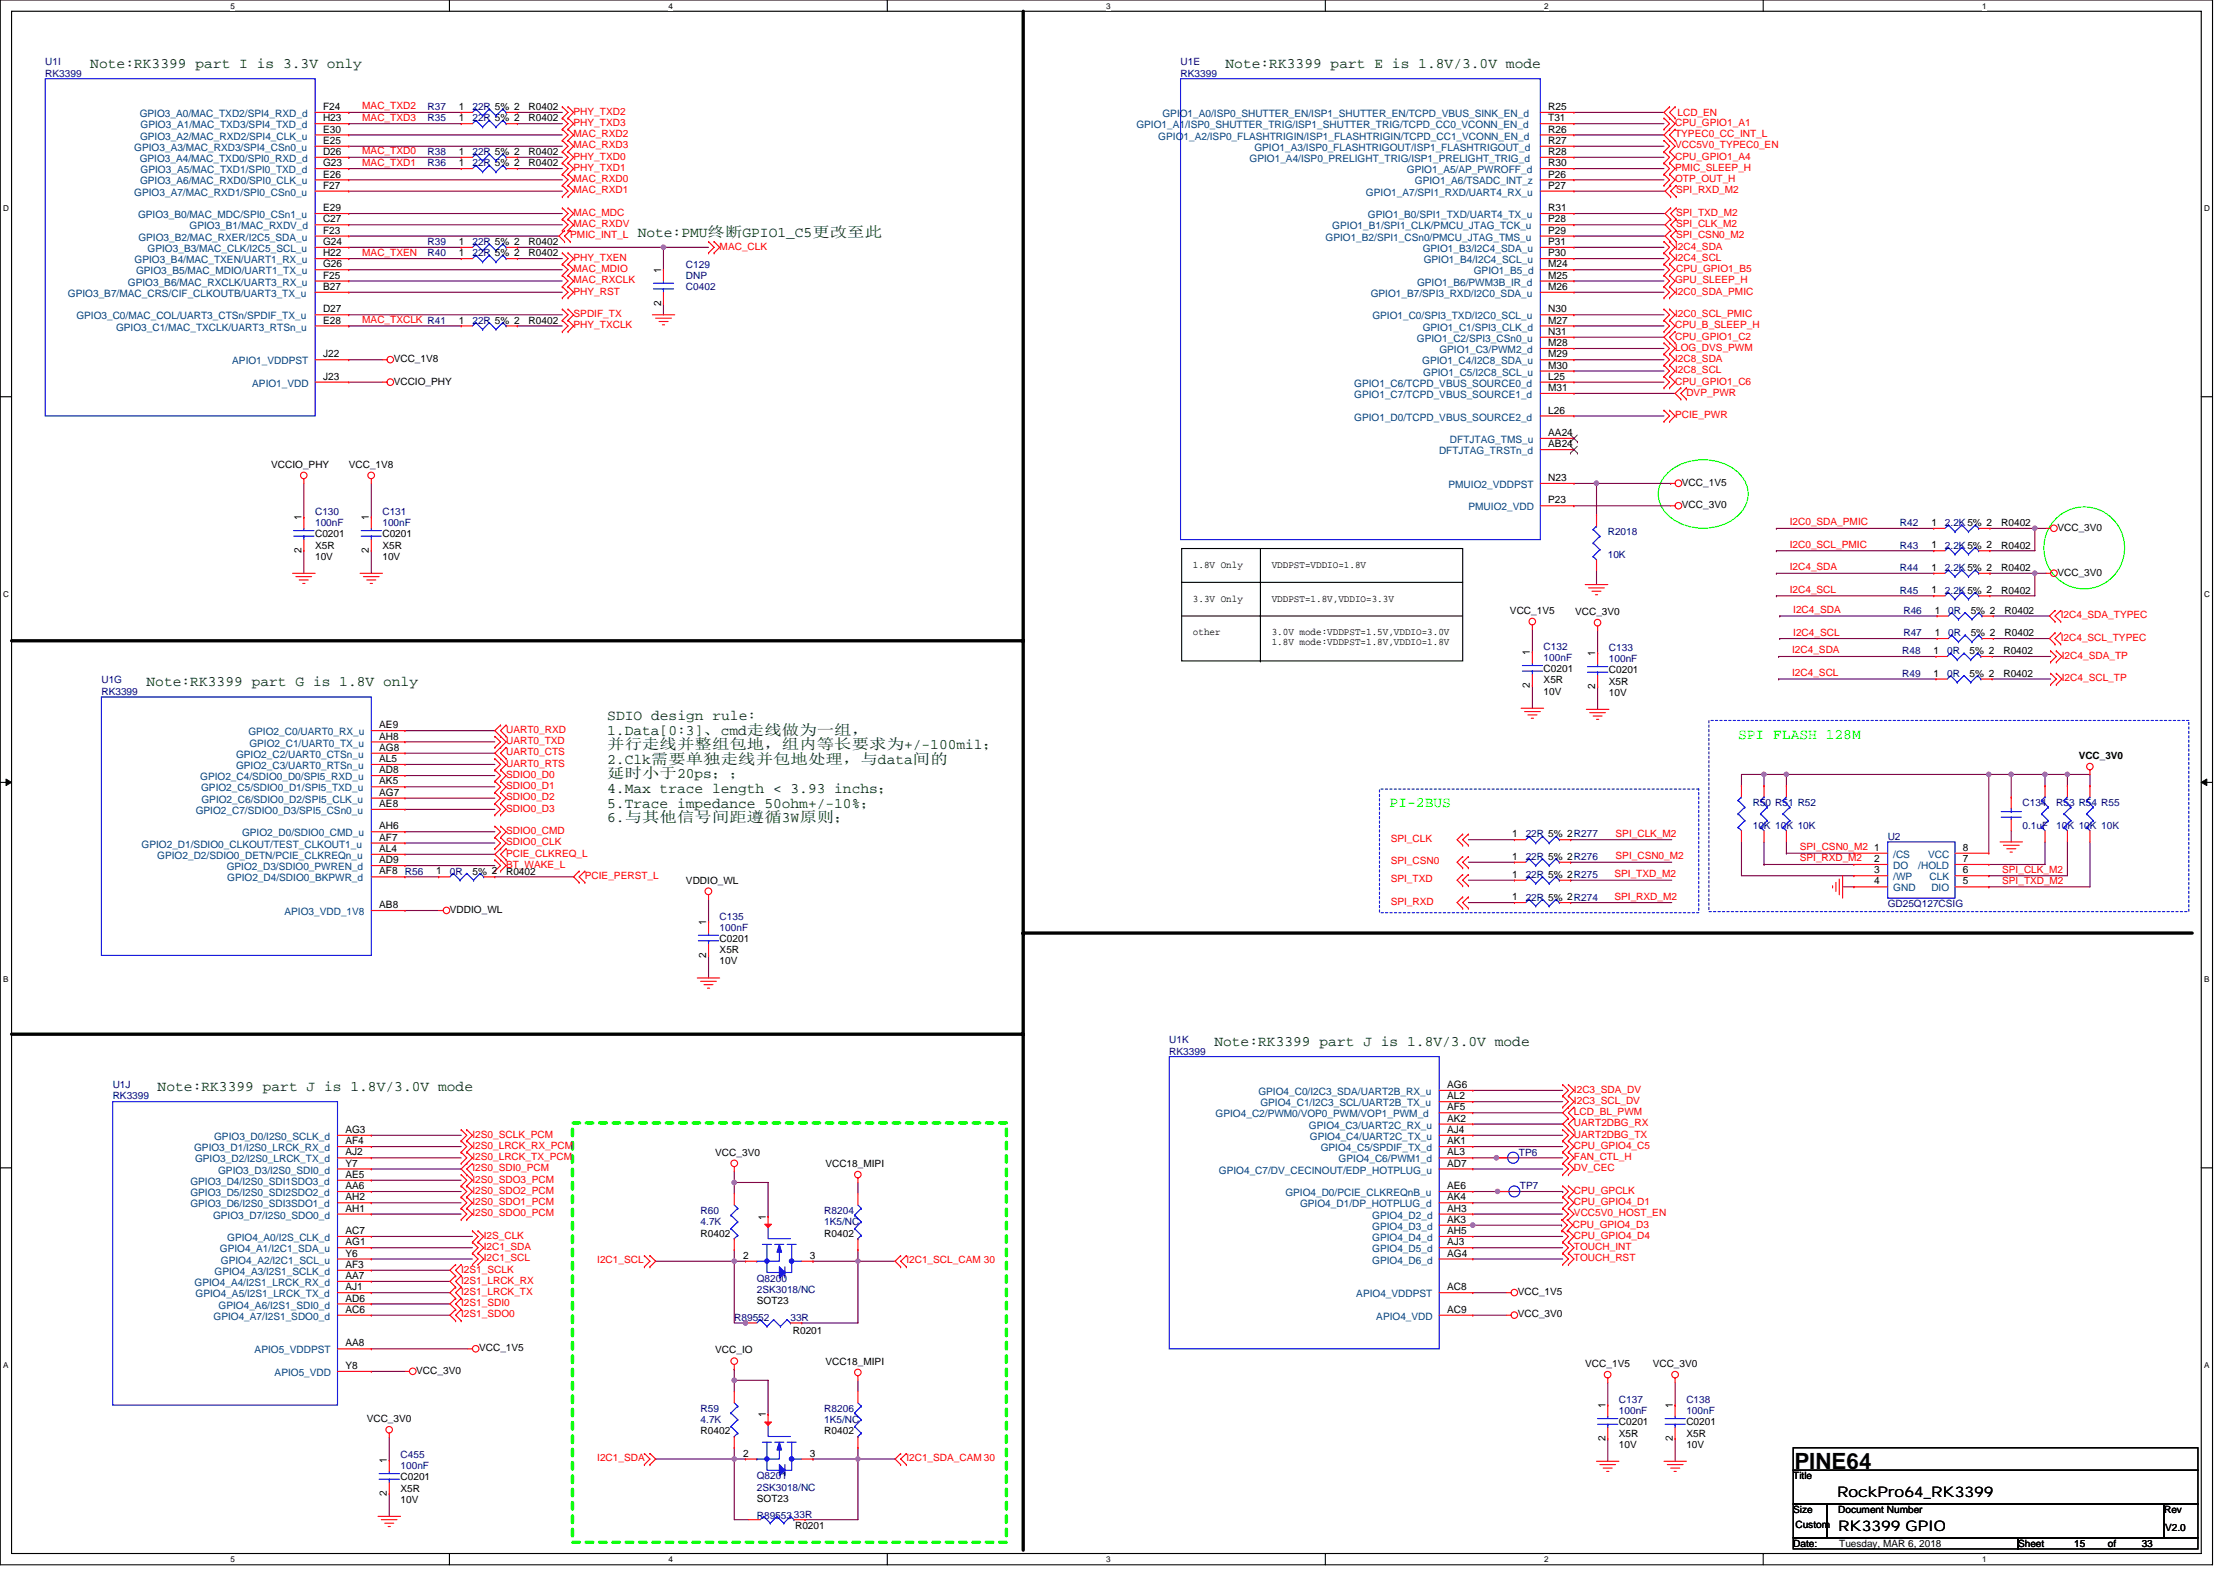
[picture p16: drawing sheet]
<svg xmlns="http://www.w3.org/2000/svg" width="297mm" height="210mm" viewBox="0 0 297 210" stroke-linecap="round" stroke-linejoin="round" font-family="sans-serif">
<defs><g id="words">
<text font-size="3" x="239.2" y="195.8">PINE64</text>
<g font-size="1.9" fill="#004000">
<text x="12" y="9.1">Note:RK3399 part I is 3.3V only</text>
<text x="163.4" y="9.1">Note:RK3399 part E is 1.8V/3.0V mode</text>
<text x="85" y="31.5">Note:PMU终断GPIO1_C5更改至此</text>
<text x="19.5" y="91.5">Note:RK3399 part G is 1.8V only</text>
<text x="81" y="96">SDIO design rule:</text>
<text x="81" y="97.9">1.Data[0:3]、cmd走线做为一组，</text>
<text x="81" y="99.9">并行走线并整组包地，组内等长要求为+/-100mil；</text>
<text x="81" y="101.8">2.Clk需要单独走线并包地处理，与data间的</text>
<text x="81" y="105.7">4.Max trace length &lt; 3.93 inchs；</text>
<text x="81" y="107.7">5.Trace impedance 50ohm+/-10%；</text>
<text x="81" y="103.8">延时小于20ps；；</text>
<text x="81" y="109.6">6.与其他信号间距遵循3W原则；</text>
<text x="161.9" y="139.4">Note:RK3399 part J is 1.8V/3.0V mode</text>
<text x="21" y="145.4">Note:RK3399 part J is 1.8V/3.0V mode</text>
</g>
<g font-size="1.9" fill="#0f0">
<text x="231.7" y="98.5">SPI FLASH 128M</text>
<text x="185.3" y="107.5">PI-2BUS</text>
</g>
<g font-size="1.9">
<text x="244.9" y="199.5">RockPro64_RK3399</text>
<text x="245.1" y="204.2">RK3399 GPIO</text>
</g>
<g font-size="1.4" fill="#004080">
<text x="18.6" y="15.6">GPIO3_A0/MAC_TXD2/SPI4_RXD_d</text>
<text x="18.8" y="17.1">GPIO3_A1/MAC_TXD3/SPI4_TXD_d</text>
<text x="151.5" y="17.1">GPIO1_A1/ISP0_SHUTTER_TRIG/ISP1_SHUTTER_TRIG/TCPD_CC0_VCONN_EN_d</text>
<text x="155" y="15.6">GPIO1_A0/ISP0_SHUTTER_EN/ISP1_SHUTTER_EN/TCPD_VBUS_SINK_EN_d</text>
<text x="17.9" y="20.1">GPIO3_A3/MAC_RXD3/SPI4_CSn0_u</text>
<text x="18.6" y="21.6">GPIO3_A4/MAC_TXD0/SPI0_RXD_d</text>
<text x="18.7" y="18.6">GPIO3_A2/MAC_RXD2/SPI4_CLK_u</text>
<text x="18.8" y="23.1">GPIO3_A5/MAC_TXD1/SPI0_TXD_d</text>
<text x="154.4" y="18.6">GPIO1_A2/ISP0_FLASHTRIGIN/ISP1_FLASHTRIGIN/TCPD_CC1_VCONN_EN_d</text>
<text x="166.6" y="21.6">GPIO1_A4/ISP0_PRELIGHT_TRIG/ISP1_PRELIGHT_TRIG_d</text>
<text x="167.2" y="20.1">GPIO1_A3/ISP0_FLASHTRIGOUT/ISP1_FLASHTRIGOUT_d</text>
<text x="187.6" y="23.1">GPIO1_A5/AP_PWROFF_d</text>
<text x="17.9" y="26.1">GPIO3_A7/MAC_RXD1/SPI0_CSn0_u</text>
<text x="18.4" y="29.1">GPIO3_B0/MAC_MDC/SPI0_CSn1_u</text>
<text x="18.7" y="24.6">GPIO3_A6/MAC_RXD0/SPI0_CLK_u</text>
<text x="182.1" y="26.1">GPIO1_A7/SPI1_RXD/UART4_RX_u</text>
<text x="182.4" y="29.1">GPIO1_B0/SPI1_TXD/UART4_TX_u</text>
<text x="188.6" y="24.6">GPIO1_A6/TSADC_INT_z</text>
<text x="17.9" y="35.1">GPIO3_B4/MAC_TXEN/UART1_RX_u</text>
<text x="18.5" y="32.1">GPIO3_B2/MAC_RXER/I2C5_SDA_u</text>
<text x="19.7" y="33.6">GPIO3_B3/MAC_CLK/I2C5_SCL_u</text>
<text x="25.3" y="30.6">GPIO3_B1/MAC_RXDV_d</text>
<text x="176.7" y="32.1">GPIO1_B2/SPI1_CSn0/PMCU_JTAG_TMS_u</text>
<text x="177.6" y="30.6">GPIO1_B1/SPI1_CLK/PMCU_JTAG_TCK_u</text>
<text x="189.7" y="33.6">GPIO1_B3/I2C4_SDA_u</text>
<text x="189.8" y="35.1">GPIO1_B4/I2C4_SCL_u</text>
<text x="9.1" y="39.6">GPIO3_B7/MAC_CRS/CIF_CLKOUTB/UART3_TX_u</text>
<text x="17.1" y="38.1">GPIO3_B6/MAC_RXCLK/UART3_RX_u</text>
<text x="18.1" y="36.6">GPIO3_B5/MAC_MDIO/UART1_TX_u</text>
<text x="182.7" y="39.6">GPIO1_B7/SPI3_RXD/I2C0_SDA_u</text>
<text x="188.9" y="38.1">GPIO1_B6/PWM3B_IR_d</text>
<text x="196.5" y="36.6">GPIO1_B5_d</text>
<text x="10.2" y="42.6">GPIO3_C0/MAC_COL/UART3_CTSn/SPDIF_TX_u</text>
<text x="15.5" y="44.1">GPIO3_C1/MAC_TXCLK/UART3_RTSn_u</text>
<text x="183" y="42.6">GPIO1_C0/SPI3_TXD/I2C0_SCL_u</text>
<text x="188.9" y="45.6">GPIO1_C2/SPI3_CSn0_u</text>
<text x="189.7" y="44.1">GPIO1_C1/SPI3_CLK_d</text>
<text x="191.9" y="47.1">GPIO1_C3/PWM2_d</text>
<text x="31" y="48.6">APIO1_VDDPST</text>
<text x="33.6" y="51.6">APIO1_VDD</text>
<text x="180.5" y="51.6">GPIO1_C6/TCPD_VBUS_SOURCE0_d</text>
<text x="180.5" y="53.1">GPIO1_C7/TCPD_VBUS_SOURCE1_d</text>
<text x="189.6" y="48.6">GPIO1_C4/I2C8_SDA_u</text>
<text x="189.8" y="50.1">GPIO1_C5/I2C8_SCL_u</text>
<text x="180.5" y="56.1">GPIO1_D0/TCPD_VBUS_SOURCE2_d</text>
<text x="193.3" y="59.1">DFTJTAG_TMS_u</text>
<text x="191.9" y="60.6">DFTJTAG_TRSTn_d</text>
<text x="193.1" y="65.1">PMUIO2_VDDPST</text>
<text x="195.8" y="68.1">PMUIO2_VDD</text>
<text x="31.5" y="101">GPIO2_C2/UART0_CTSn_u</text>
<text x="33.1" y="98">GPIO2_C0/UART0_RX_u</text>
<text x="33.2" y="99.5">GPIO2_C1/UART0_TX_u</text>
<text x="26.7" y="104">GPIO2_C4/SDIO0_D0/SPI5_RXD_u</text>
<text x="26.8" y="105.5">GPIO2_C5/SDIO0_D1/SPI5_TXD_u</text>
<text x="26.9" y="107">GPIO2_C6/SDIO0_D2/SPI5_CLK_u</text>
<text x="31.5" y="102.5">GPIO2_C3/UART0_RTSn_u</text>
<text x="18.9" y="113">GPIO2_D1/SDIO0_CLKOUT/TEST_CLKOUT1_u</text>
<text x="26.1" y="108.5">GPIO2_C7/SDIO0_D3/SPI5_CSn0_u</text>
<text x="32.3" y="111.5">GPIO2_D0/SDIO0_CMD_u</text>
<text x="21" y="114.5">GPIO2_D2/SDIO0_DETN/PCIE_CLKREQn_u</text>
<text x="30.2" y="116">GPIO2_D3/SDIO0_PWREN_d</text>
<text x="30.3" y="117.5">GPIO2_D4/SDIO0_BKPWR_d</text>
<text x="252.4" y="114.4">/CS</text>
<text x="252.4" y="115.9">DO</text>
<text x="252.4" y="117.4">/WP</text>
<text x="252.4" y="118.9">GND</text>
<text x="255.8" y="115.9">/HOLD</text>
<text x="257" y="114.4">VCC</text>
<text x="257.3" y="117.4">CLK</text>
<text x="257.5" y="118.9">DIO</text>
<text x="37.9" y="122">APIO3_VDD_1V8</text>
<text x="162.1" y="149">GPIO4_C2/PWM0/VOP0_PWM/VOP1_PWM_d</text>
<text x="167.8" y="146">GPIO4_C0/I2C3_SDA/UART2B_RX_u</text>
<text x="168" y="147.5">GPIO4_C1/I2C3_SCL/UART2B_TX_u</text>
<text x="25.9" y="153.5">GPIO3_D1/I2S0_LRCK_RX_d</text>
<text x="26" y="155">GPIO3_D2/I2S0_LRCK_TX_d</text>
<text x="28.6" y="152">GPIO3_D0/I2S0_SCLK_d</text>
<text x="174.5" y="150.5">GPIO4_C3/UART2C_RX_u</text>
<text x="174.6" y="152">GPIO4_C4/UART2C_TX_u</text>
<text x="176.1" y="153.5">GPIO4_C5/SPDIF_TX_d</text>
<text x="178.5" y="155">GPIO4_C6/PWM1_d</text>
<text x="25.4" y="158">GPIO3_D4/I2S0_SDI1SDO3_d</text>
<text x="25.4" y="159.5">GPIO3_D5/I2S0_SDI2SDO2_d</text>
<text x="25.4" y="161">GPIO3_D6/I2S0_SDI3SDO1_d</text>
<text x="29.1" y="156.5">GPIO3_D3/I2S0_SDI0_d</text>
<text x="162.5" y="156.5">GPIO4_C7/DV_CECINOUT/EDP_HOTPLUG_u</text>
<text x="171.4" y="159.5">GPIO4_D0/PCIE_CLKREQnB_u</text>
<text x="173.3" y="161">GPIO4_D1/DP_HOTPLUG_d</text>
<text x="28.4" y="162.5">GPIO3_D7/I2S0_SDO0_d</text>
<text x="29.3" y="167">GPIO4_A1/I2C1_SDA_u</text>
<text x="30.3" y="165.5">GPIO4_A0/I2S_CLK_d</text>
<text x="182.9" y="162.5">GPIO4_D2_d</text>
<text x="182.9" y="164">GPIO4_D3_d</text>
<text x="182.9" y="165.5">GPIO4_D4_d</text>
<text x="182.9" y="167">GPIO4_D5_d</text>
<text x="25.9" y="171.4">GPIO4_A4/I2S1_LRCK_RX_d</text>
<text x="26.1" y="173">GPIO4_A5/I2S1_LRCK_TX_d</text>
<text x="28.6" y="170">GPIO4_A3/I2S1_SCLK_d</text>
<text x="29.5" y="168.5">GPIO4_A2/I2C1_SCL_u</text>
<text x="180.8" y="173">APIO4_VDDPST</text>
<text x="182.9" y="168.5">GPIO4_D6_d</text>
<text x="28.5" y="176">GPIO4_A7/I2S1_SDO0_d</text>
<text x="29.1" y="174.5">GPIO4_A6/I2S1_SDI0_d</text>
<text x="183.5" y="176">APIO4_VDD</text>
<text x="33.9" y="180.4">APIO5_VDDPST</text>
<text x="36.6" y="183.5">APIO5_VDD</text>
</g>
<g font-size="1.4">
<text x="43.1" y="17.7">E30</text>
<text x="43.1" y="16.2">H23</text>
<text x="43.1" y="14.7">F24</text>
<text x="61.2" y="16.2">1</text>
<text x="61.2" y="14.7">1</text>
<text x="206.4" y="14.7">R25</text>
<text x="206.4" y="17.7">R26</text>
<text x="206.4" y="16.2">T31</text>
<text x="43.1" y="23.7">E26</text>
<text x="43.1" y="22.2">G23</text>
<text x="43.1" y="20.7">D26</text>
<text x="43.1" y="19.2">E25</text>
<text x="61.2" y="22.2">1</text>
<text x="61.2" y="20.7">1</text>
<text x="206.4" y="22.2">R30</text>
<text x="206.4" y="23.7">P26</text>
<text x="206.4" y="19.2">R27</text>
<text x="206.4" y="20.7">R28</text>
<text x="43.1" y="28.2">E29</text>
<text x="43.1" y="25.2">F27</text>
<text x="43.1" y="29.7">C27</text>
<text x="206.4" y="25.2">P27</text>
<text x="206.4" y="28.2">R31</text>
<text x="206.4" y="29.7">P28</text>
<text x="43.1" y="35.6">G26</text>
<text x="43.1" y="34.2">H22</text>
<text x="43.1" y="31.2">F23</text>
<text x="43.1" y="32.7">G24</text>
<text x="61.2" y="32.7">1</text>
<text x="61.2" y="34.2">1</text>
<text x="206.4" y="31.2">P29</text>
<text x="206.4" y="34.2">P30</text>
<text x="206.4" y="32.7">P31</text>
<text x="206.4" y="35.6">M24</text>
<text x="43.1" y="38.7">B27</text>
<text x="43.1" y="41.7">D27</text>
<text x="43.1" y="37.1">F25</text>
<text x="88.1" y="40.8" transform="rotate(-90 88.1 40.8)">2</text>
<text x="88.1" y="36.4" transform="rotate(-90 88.1 36.4)">1</text>
<text x="206.4" y="37.1">M25</text>
<text x="206.4" y="41.7">N30</text>
<text x="206.4" y="38.7">M26</text>
<text x="43.1" y="47.6">J22</text>
<text x="43.1" y="43.1">E28</text>
<text x="61.2" y="43.1">1</text>
<text x="206.4" y="46.1">M28</text>
<text x="206.4" y="44.6">N31</text>
<text x="206.4" y="47.6">M29</text>
<text x="206.4" y="43.1">M27</text>
<text x="43.1" y="50.6">J23</text>
<text x="206.4" y="50.6">L25</text>
<text x="206.4" y="52.1">M31</text>
<text x="206.4" y="49.1">M30</text>
<text x="206.4" y="55.1">L26</text>
<text x="206.4" y="58.1">AA24</text>
<text x="206.4" y="59.6">AB24</text>
<text x="206.4" y="64.1">N23</text>
<text x="40.2" y="69.4" transform="rotate(-90 40.2 69.4)">1</text>
<text x="49.2" y="69.4" transform="rotate(-90 49.2 69.4)">1</text>
<text x="206.4" y="67.1">P23</text>
<text x="257.5" y="70.1">1</text>
<text x="40.2" y="73.7" transform="rotate(-90 40.2 73.7)">2</text>
<text x="49.2" y="73.7" transform="rotate(-90 49.2 73.7)">2</text>
<text x="257.5" y="73.1">1</text>
<text x="257.5" y="76.1">1</text>
<text x="257.5" y="79.1">1</text>
<text x="257.9" y="81.8">1</text>
<text x="204" y="87.4" transform="rotate(-90 204 87.4)">1</text>
<text x="212.7" y="87.5" transform="rotate(-90 212.7 87.5)">1</text>
<text x="257.8" y="87.2">1</text>
<text x="257.9" y="84.8">1</text>
<text x="204" y="91.7" transform="rotate(-90 204 91.7)">2</text>
<text x="212.7" y="91.9" transform="rotate(-90 212.7 91.9)">2</text>
<text x="257.8" y="90.2">1</text>
<text x="50.6" y="98.6">AH8</text>
<text x="50.6" y="97.1">AE9</text>
<text x="50.6" y="100.1">AG8</text>
<text x="50.6" y="101.6">AL5</text>
<text x="50.6" y="103.1">AD8</text>
<text x="50.6" y="106.1">AG7</text>
<text x="50.6" y="104.6">AK5</text>
<text x="50.6" y="107.6">AE8</text>
<text x="50.6" y="110.6">AH6</text>
<text x="50.6" y="112.1">AF7</text>
<text x="50.6" y="113.6">AL4</text>
<text x="201.6" y="111.6">1</text>
<text x="249.8" y="113.4">1</text>
<text x="261.7" y="113.4">8</text>
<text x="50.6" y="116.6">AF8</text>
<text x="50.6" y="115.1">AD9</text>
<text x="58.2" y="116.6">1</text>
<text x="201.6" y="114.6">1</text>
<text x="201.6" y="117">1</text>
<text x="249.8" y="114.9">2</text>
<text x="249.8" y="116.4">3</text>
<text x="249.8" y="117.9">4</text>
<text x="261.7" y="117.9">5</text>
<text x="261.7" y="114.9">7</text>
<text x="261.7" y="116.4">6</text>
<text x="50.6" y="121.1">AB8</text>
<text x="94.1" y="123.3" transform="rotate(-90 94.1 123.3)">1</text>
<text x="201.6" y="120">1</text>
<text x="94.1" y="127.7" transform="rotate(-90 94.1 127.7)">2</text>
<text x="192.9" y="148">AF5</text>
<text x="192.9" y="146.6">AL2</text>
<text x="192.9" y="145.1">AG6</text>
<text x="192.9" y="149.5">AK2</text>
<text x="46.1" y="151">AG3</text>
<text x="46.1" y="155.5">Y7</text>
<text x="46.1" y="154.1">AJ2</text>
<text x="46.1" y="152.5">AF4</text>
<text x="192.9" y="155.5">AD7</text>
<text x="192.9" y="151">AJ4</text>
<text x="192.9" y="152.5">AK1</text>
<text x="192.9" y="154.1">AL3</text>
<text x="46.1" y="157">AE5</text>
<text x="46.1" y="158.5">AA6</text>
<text x="46.1" y="160">AH2</text>
<text x="46.1" y="161.5">AH1</text>
<text x="192.9" y="158.5">AE6</text>
<text x="192.9" y="160">AK4</text>
<text x="192.9" y="161.5">AH3</text>
<text x="46.1" y="167.5">Y6</text>
<text x="46.1" y="166">AG1</text>
<text x="46.1" y="164.5">AC7</text>
<text x="99.1" y="167.8">2</text>
<text x="102.1" y="162.6" transform="rotate(-90 102.1 162.6)">1</text>
<text x="107.9" y="167.8">3</text>
<text x="192.9" y="163">AK3</text>
<text x="192.9" y="164.5">AH5</text>
<text x="192.9" y="166">AJ3</text>
<text x="192.9" y="167.5">AG4</text>
<text x="46.1" y="170.5">AA7</text>
<text x="46.1" y="169">AF3</text>
<text x="46.1" y="173.5">AD6</text>
<text x="46.1" y="172">AJ1</text>
<text x="192.9" y="172">AC8</text>
<text x="46.1" y="179.5">AA8</text>
<text x="46.1" y="175">AC6</text>
<text x="192.9" y="175">AC9</text>
<text x="46.1" y="182.5">Y8</text>
<text x="102.1" y="189" transform="rotate(-90 102.1 189)">1</text>
<text x="214" y="187.8" transform="rotate(-90 214 187.8)">1</text>
<text x="223" y="187.8" transform="rotate(-90 223 187.8)">1</text>
<text x="51.6" y="195.1" transform="rotate(-90 51.6 195.1)">1</text>
<text x="99.1" y="194.2">2</text>
<text x="107.9" y="194.2">3</text>
<text x="214" y="192.1" transform="rotate(-90 214 192.1)">2</text>
<text x="223" y="192.1" transform="rotate(-90 223 192.1)">2</text>
<text x="51.6" y="199.5" transform="rotate(-90 51.6 199.5)">2</text>
</g>
<g font-size="1.3" fill="#000080">
<text x="6" y="8.7">U1I</text>
<text x="6" y="10.2">RK3399</text>
<text x="157.4" y="8.7">U1E</text>
<text x="157.4" y="10.2">RK3399</text>
<text x="57" y="16.2">R35</text>
<text x="57" y="14.7">R37</text>
<text x="63" y="16.2">22R 5% 2</text>
<text x="63" y="14.7">22R 5% 2</text>
<text x="57" y="22.2">R36</text>
<text x="57" y="20.7">R38</text>
<text x="63" y="22.2">22R 5% 2</text>
<text x="63" y="20.7">22R 5% 2</text>
<text x="57" y="32.7">R39</text>
<text x="57" y="34.2">R40</text>
<text x="63" y="32.7">22R 5% 2</text>
<text x="63" y="34.2">22R 5% 2</text>
<text x="91.5" y="35.7">C129</text>
<text x="91.5" y="37.2">DNP</text>
<text x="91.5" y="38.7">C0402</text>
<text x="63" y="43.2">22R 5% 2</text>
<text x="42" y="68.6">C130</text>
<text x="42" y="70.1">100nF</text>
<text x="51" y="68.6">C131</text>
<text x="51" y="70.1">100nF</text>
<text x="214.4" y="71.4">R2018</text>
<text x="253.3" y="70.1">R42</text>
<text x="259.3" y="70.1">2.2K5% 2</text>
<text x="214.4" y="74.3">10K</text>
<text x="253.3" y="73.2">R43</text>
<text x="253.3" y="76.1">R44</text>
<text x="259.3" y="73.2">2.2K5% 2</text>
<text x="259.3" y="76.1">2.2K5% 2</text>
<text x="253.3" y="79.1">R45</text>
<text x="253.8" y="81.8">R46</text>
<text x="259.3" y="79.1">2.2K5% 2</text>
<text x="259.8" y="81.8">0R</text>
<text x="205.8" y="86.6">C132</text>
<text x="205.8" y="88.1">100nF</text>
<text x="214.5" y="86.8">C133</text>
<text x="214.5" y="88.3">100nF</text>
<text x="253.6" y="87.2">R48</text>
<text x="253.8" y="84.8">R47</text>
<text x="259.6" y="87.2">0R</text>
<text x="259.8" y="84.8">0R</text>
<text x="13.5" y="91.1">U1G</text>
<text x="13.5" y="92.6">RK3399</text>
<text x="253.6" y="90.2">R49</text>
<text x="259.6" y="90.2">0R</text>
<text x="233.7" y="107.5">R50 R51 R52</text>
<text x="269.6" y="107.5">C134</text>
<text x="274.1" y="107.5">R53 R54 R55</text>
<text x="203.4" y="111.7">22R 5% 2R277</text>
<text x="233.7" y="110.5">10K 10K 10K</text>
<text x="251.7" y="112">U2</text>
<text x="269.6" y="110.5">0.1uF</text>
<text x="274.1" y="110.5">10K 10K 10K</text>
<text x="54" y="116.6">R56</text>
<text x="60" y="116.6">0R</text>
<text x="203.4" y="114.7">22R 5% 2R276</text>
<text x="203.4" y="117.1">22R 5% 2R275</text>
<text x="95.9" y="122.6">C135</text>
<text x="95.9" y="124.1">100nF</text>
<text x="203.4" y="120.1">22R 5% 2R274</text>
<text x="251.7" y="120.9">GD25Q127CSIG</text>
<text x="155.9" y="139.1">U1K</text>
<text x="155.9" y="140.6">RK3399</text>
<text x="15" y="145.1">U1J</text>
<text x="15" y="146.6">RK3399</text>
<text x="202.5" y="154.1">TP6</text>
<text x="93.4" y="161.9">R60</text>
<text x="109.9" y="161.9">R8204</text>
<text x="202.6" y="158.6">TP7</text>
<text x="93.4" y="163.4">4.7K</text>
<text x="109.9" y="163.4">1K5/NC</text>
<text x="100.9" y="170.9">Q8200</text>
<text x="100.9" y="172.4">2SK3018/NC</text>
<text x="97.9" y="176.1">R89552</text>
<text x="105.4" y="176.1">33R</text>
<text x="93.4" y="188.2">R59</text>
<text x="93.4" y="189.7">4.7K</text>
<text x="109.9" y="188.2">R8206</text>
<text x="109.9" y="189.7">1K5/NC</text>
<text x="215.8" y="187">C137</text>
<text x="215.8" y="188.5">100nF</text>
<text x="224.8" y="187">C138</text>
<text x="224.8" y="188.5">100nF</text>
<text x="53.4" y="194.4">C455</text>
<text x="53.4" y="195.9">100nF</text>
<text x="100.9" y="197.2">Q8201</text>
<text x="100.9" y="198.7">2SK3018/NC</text>
<text x="100.9" y="202.5">R89553</text>
<text x="105.9" y="202.3">33R</text>
</g>
<g font-size="1.3" fill="#f00">
<text x="48.3" y="14.6">MAC_TXD2</text>
<text x="48.3" y="16.1">MAC_TXD3</text>
<text x="76.5" y="16.8">PHY_TXD3</text>
<text x="76.5" y="15.3">PHY_TXD2</text>
<text x="223.3" y="16.8">CPU_GPIO1_A1</text>
<text x="223.6" y="15.5">LCD_EN</text>
<text x="48.3" y="20.6">MAC_TXD0</text>
<text x="48.3" y="22.1">MAC_TXD1</text>
<text x="76.5" y="18.3">MAC_RXD2</text>
<text x="76.5" y="19.8">MAC_RXD3</text>
<text x="76.5" y="22.8">PHY_TXD1</text>
<text x="76.5" y="21.3">PHY_TXD0</text>
<text x="223.3" y="22.8">PMIC_SLEEP_H</text>
<text x="223.3" y="19.8">VCC5V0_TYPEC0_EN</text>
<text x="223.3" y="18.3">TYPEC0_CC_INT_L</text>
<text x="223.3" y="21.3">CPU_GPIO1_A4</text>
<text x="76.5" y="24.3">MAC_RXD0</text>
<text x="76.5" y="25.8">MAC_RXD1</text>
<text x="76.5" y="28.8">MAC_MDC</text>
<text x="223.3" y="24.3">OTP_OUT_H</text>
<text x="223.5" y="25.8">SPI_RXD_M2</text>
<text x="223.5" y="28.8">SPI_TXD_M2</text>
<text x="48.3" y="34.1">MAC_TXEN</text>
<text x="76" y="31.8">PMIC_INT_L</text>
<text x="76.5" y="34.8">PHY_TXEN</text>
<text x="76.5" y="30.3">MAC_RXDV</text>
<text x="95.9" y="33.3">MAC_CLK</text>
<text x="223.3" y="33.3">I2C4_SDA</text>
<text x="223.3" y="34.8">I2C4_SCL</text>
<text x="223.5" y="30.3">SPI_CLK_M2</text>
<text x="223.5" y="31.8">SPI_CSN0_M2</text>
<text x="76.5" y="37.8">MAC_RXCLK</text>
<text x="76.5" y="36.3">MAC_MDIO</text>
<text x="76.5" y="39.3">PHY_RST</text>
<text x="223.3" y="39.3">I2C0_SDA_PMIC</text>
<text x="223.3" y="37.8">GPU_SLEEP_H</text>
<text x="223.5" y="36.3">CPU_GPIO1_B5</text>
<text x="48.3" y="43.1">MAC_TXCLK R41</text>
<text x="76.5" y="43.8">PHY_TXCLK</text>
<text x="76.5" y="42.3">SPDIF_TX</text>
<text x="223.3" y="42.3">I2C0_SCL_PMIC</text>
<text x="223.3" y="46.8">LOG_DVS_PWM</text>
<text x="223.3" y="43.8">CPU_B_SLEEP_H</text>
<text x="223.3" y="45.3">CPU_GPIO1_C2</text>
<text x="223.3" y="51.3">CPU_GPIO1_C6</text>
<text x="223.3" y="48.3">I2C8_SDA</text>
<text x="223.3" y="49.8">I2C8_SCL</text>
<text x="224.8" y="52.8">DVP_PWR</text>
<text x="223.3" y="55.8">PCIE_PWR</text>
<text x="238.6" y="70">I2C0_SDA_PMIC</text>
<text x="238.6" y="76">I2C4_SDA</text>
<text x="238.6" y="73">I2C0_SCL_PMIC</text>
<text x="238.6" y="79">I2C4_SCL</text>
<text x="239.1" y="81.7">I2C4_SDA</text>
<text x="274.7" y="82.4">I2C4_SDA_TYPEC</text>
<text x="238.9" y="87.1">I2C4_SDA</text>
<text x="239.1" y="84.7">I2C4_SCL</text>
<text x="274.7" y="85.4">I2C4_SCL_TYPEC</text>
<text x="274.9" y="87.8">I2C4_SDA_TP</text>
<text x="238.9" y="90.1">I2C4_SCL</text>
<text x="274.9" y="90.8">I2C4_SCL_TP</text>
<text x="67.5" y="99.2">UART0_TXD</text>
<text x="67.5" y="97.7">UART0_RXD</text>
<text x="67.5" y="100.7">UART0_CTS</text>
<text x="67.5" y="103.7">SDIO0_D0</text>
<text x="67.5" y="105.2">SDIO0_D1</text>
<text x="67.5" y="106.7">SDIO0_D2</text>
<text x="67.5" y="102.2">UART0_RTS</text>
<text x="67.5" y="111.2">SDIO0_CMD</text>
<text x="67.5" y="112.7">SDIO0_CLK</text>
<text x="67.5" y="108.2">SDIO0_D3</text>
<text x="185.4" y="112.2">SPI_CLK</text>
<text x="215.4" y="111.5">SPI_CLK_M2</text>
<text x="240" y="113.3">SPI_CSN0_M2</text>
<text x="67.5" y="115.7">BT_WAKE_L</text>
<text x="67.5" y="114.2">PCIE_CLKREQ_L</text>
<text x="78" y="117.2">PCIE_PERST_L</text>
<text x="185.4" y="117.6">SPI_TXD</text>
<text x="185.4" y="115.3">SPI_CSN0</text>
<text x="215.2" y="119.9">SPI_RXD_M2</text>
<text x="215.2" y="116.9">SPI_TXD_M2</text>
<text x="215.4" y="114.6">SPI_CSN0_M2</text>
<text x="240" y="114.9">SPI_RXD_M2</text>
<text x="267" y="116.4">SPI_CLK_M2</text>
<text x="267" y="117.8">SPI_TXD_M2</text>
<text x="185.4" y="120.6">SPI_RXD</text>
<text x="209.8" y="145.7">I2C3_SDA_DV</text>
<text x="209.8" y="147.2">I2C3_SCL_DV</text>
<text x="209.8" y="148.7">LCD_BL_PWM</text>
<text x="63" y="151.7">I2S0_SCLK_PCM</text>
<text x="63" y="154.7">I2S0_LRCK_TX_PCM</text>
<text x="63" y="153.2">I2S0_LRCK_RX_PCM</text>
<text x="209.8" y="151.7">UART2DBG_TX</text>
<text x="209.8" y="150.2">UART2DBG_RX</text>
<text x="209.8" y="154.7">FAN_CTL_H</text>
<text x="209.8" y="153.2">CPU_GPIO4_C5</text>
<text x="63" y="156.2">I2S0_SDI0_PCM</text>
<text x="63" y="160.7">I2S0_SDO1_PCM</text>
<text x="63" y="159.2">I2S0_SDO2_PCM</text>
<text x="63" y="157.7">I2S0_SDO3_PCM</text>
<text x="209.8" y="156.2">DV_CEC</text>
<text x="209.8" y="159.2">CPU_GPCLK</text>
<text x="209.8" y="160.7">CPU_GPIO4_D1</text>
<text x="63" y="162.2">I2S0_SDO0_PCM</text>
<text x="64.5" y="166.7">I2C1_SDA</text>
<text x="64.5" y="165.2">I2S_CLK</text>
<text x="209.7" y="163.7">CPU_GPIO4_D3</text>
<text x="209.8" y="162.2">VCC5V0_HOST_EN</text>
<text x="209.8" y="165.2">CPU_GPIO4_D4</text>
<text x="209.8" y="166.7">TOUCH_INT</text>
<text x="61.5" y="169.7">I2S1_SCLK</text>
<text x="61.5" y="171.2">I2S1_LRCK_RX</text>
<text x="61.5" y="172.7">I2S1_LRCK_TX</text>
<text x="64.5" y="168.1">I2C1_SCL</text>
<text x="79.6" y="168.4">I2C1_SCL</text>
<text x="120.8" y="168.4">I2C1_SCL_CAM 30</text>
<text x="209.8" y="168.1">TOUCH_RST</text>
<text x="61.5" y="175.6">I2S1_SDO0</text>
<text x="61.5" y="174.2">I2S1_SDI0</text>
<text x="79.6" y="194.8">I2C1_SDA</text>
<text x="120.8" y="194.8">I2C1_SDA_CAM 30</text>
</g>
<g font-size="1.3">
<text x="70.5" y="16.2">R0402</text>
<text x="70.5" y="14.7">R0402</text>
<text x="70.5" y="22.2">R0402</text>
<text x="70.5" y="20.7">R0402</text>
<text x="70.5" y="32.7">R0402</text>
<text x="70.5" y="34.2">R0402</text>
<text x="70.5" y="43.2">R0402</text>
<text x="52.5" y="51.3">VCCIO_PHY</text>
<text x="52.5" y="48.3">VCC_1V8</text>
<text x="36.1" y="62.4">VCCIO_PHY</text>
<text x="46.5" y="62.4">VCC_1V8</text>
<text x="224.2" y="64.7">VCC_1V5</text>
<text x="42" y="71.6">C0201</text>
<text x="51" y="71.6">C0201</text>
<text x="224.2" y="67.8">VCC_3V0</text>
<text x="266.8" y="70.1">R0402</text>
<text x="274.3" y="70.7">VCC_3V0</text>
<text x="42" y="73.2">X5R</text>
<text x="42" y="74.6">10V</text>
<text x="51" y="73.2">X5R</text>
<text x="51" y="74.6">10V</text>
<text x="159" y="75.7">1.8V Only</text>
<text x="169.5" y="75.7">VDDPST=VDDIO=1.8V</text>
<text x="266.8" y="73.2">R0402</text>
<text x="266.8" y="76.1">R0402</text>
<text x="274.3" y="76.8">VCC_3V0</text>
<text x="159" y="80.2">3.3V Only</text>
<text x="169.5" y="80.2">VDDPST=1.8V,VDDIO=3.3V</text>
<text x="201.3" y="81.8">VCC_1V5</text>
<text x="210" y="82">VCC_3V0</text>
<text x="262.7" y="81.8">5% 2</text>
<text x="266.8" y="79.1">R0402</text>
<text x="267.2" y="81.8">R0402</text>
<text x="159" y="84.7">other</text>
<text x="169.5" y="84.7">3.0V mode:VDDPST=1.5V,VDDIO=3.0V</text>
<text x="169.5" y="86">1.8V mode:VDDPST=1.8V,VDDIO=1.8V</text>
<text x="205.8" y="89.6">C0201</text>
<text x="214.5" y="89.8">C0201</text>
<text x="262.6" y="87.2">5% 2</text>
<text x="262.7" y="84.8">5% 2</text>
<text x="267.1" y="87.2">R0402</text>
<text x="267.2" y="84.8">R0402</text>
<text x="205.8" y="91.1">X5R</text>
<text x="205.8" y="92.6">10V</text>
<text x="214.5" y="91.3">X5R</text>
<text x="214.5" y="92.8">10V</text>
<text x="262.6" y="90.2">5% 2</text>
<text x="267.1" y="90.2">R0402</text>
<text x="277.1" y="101.2">VCC_3V0</text>
<text x="63" y="116.6">5% 2</text>
<text x="67.5" y="116.6">R0402</text>
<text x="91.5" y="117.8">VDDIO_WL</text>
<text x="60" y="121.7">VDDIO_WL</text>
<text x="95.9" y="125.6">C0201</text>
<text x="95.9" y="127.1">X5R</text>
<text x="95.9" y="128.6">10V</text>
<text x="95.4" y="154.1">VCC_3V0</text>
<text x="110" y="155.6">VCC18_MIPI</text>
<text x="93.4" y="164.9">R0402</text>
<text x="109.9" y="164.9">R0402</text>
<text x="100.9" y="173.8">SOT23</text>
<text x="202.3" y="172.7">VCC_1V5</text>
<text x="105.7" y="177.9">R0201</text>
<text x="202.3" y="175.6">VCC_3V0</text>
<text x="55.5" y="183.1">VCC_3V0</text>
<text x="63.9" y="180.1">VCC_1V5</text>
<text x="95.4" y="180.4">VCC_IO</text>
<text x="110" y="181.9">VCC18_MIPI</text>
<text x="211.3" y="182.2">VCC_1V5</text>
<text x="220.3" y="182.2">VCC_3V0</text>
<text x="48.9" y="189.6">VCC_3V0</text>
<text x="93.4" y="191.2">R0402</text>
<text x="109.9" y="191.2">R0402</text>
<text x="215.8" y="190">C0201</text>
<text x="215.8" y="191.5">X5R</text>
<text x="224.8" y="190">C0201</text>
<text x="224.8" y="191.5">X5R</text>
<text x="53.4" y="197.4">C0201</text>
<text x="215.8" y="193">10V</text>
<text x="224.8" y="193">10V</text>
<text x="239.1" y="197.2">Title</text>
<text x="53.4" y="198.9">X5R</text>
<text x="53.4" y="200.4">10V</text>
<text x="100.9" y="200.2">SOT23</text>
<text x="106" y="203.8">R0201</text>
<text x="239.1" y="201.7">Size</text>
<text x="239.4" y="203.7">Custom</text>
<text x="245.1" y="201.7">Document Number</text>
<text x="288.5" y="201.7">Rev</text>
<text x="239.1" y="206.2">Date:</text>
<text x="245.2" y="206.2">Tuesday, MAR 6, 2018</text>
<text x="269" y="206.2">Sheet</text>
<text x="276.5" y="206.2">15</text>
<text x="281" y="206.2">of</text>
<text x="285.5" y="206.2">33</text>
<text x="288.7" y="204.1">V2.0</text>
</g>
<g font-size="1.1">
<text x="30.7" y="1.1">5</text>
<text x="89.1" y="1.1">4</text>
<text x="147.5" y="1.1">3</text>
<text x="205.9" y="1.1">2</text>
<text x="264.3" y="1.1">1</text>
<text x=".4" y="28.2">D</text>
<text x="293.9" y="28.2">D</text>
<text x=".4" y="79.6">C</text>
<text x="293.9" y="79.6">C</text>
<text x=".4" y="131">B</text>
<text x="293.9" y="131">B</text>
<text x=".4" y="182.4">A</text>
<text x="293.9" y="182.4">A</text>
<text x="30.7" y="208.3">5</text>
<text x="89.1" y="208.3">4</text>
<text x="147.5" y="208.3">3</text>
<text x="205.9" y="208.3">2</text>
<text x="264.3" y="208.3">1</text>
</g>
</g></defs>
<path d="M0 0h295v208.6h-295zM1.5 1.5h292v205.6h-292z" fill="none" stroke="#000" stroke-width=".15"/>
<g fill="#fff">
<path d="M30.7 .2h.6v1.2h-.6z"/>
<path d="M30.7 207.3h.6v1.2h-.6z"/>
</g>
<path d="M59.9 0v1.5M59.9 207.1v1.5" fill="none" stroke="#000" stroke-width=".15"/>
<g fill="#fff">
<path d="M89.1 .2h.6v1.2h-.6z"/>
<path d="M89.1 207.3h.6v1.2h-.6z"/>
</g>
<path d="M118.3 0v1.5M118.3 207.1v1.5" fill="none" stroke="#000" stroke-width=".15"/>
<g fill="#fff">
<path d="M147.5 .2h.6v1.2h-.6z"/>
<path d="M147.5 207.3h.6v1.2h-.6z"/>
</g>
<path d="M176.7 0v1.5M176.7 207.1v1.5" fill="none" stroke="#000" stroke-width=".15"/>
<g fill="#fff">
<path d="M205.9 .2h.6v1.2h-.6z"/>
<path d="M205.9 207.3h.6v1.2h-.6z"/>
</g>
<path d="M235.1 0v1.5M235.1 207.1v1.5" fill="none" stroke="#000" stroke-width=".15"/>
<g fill="#fff">
<path d="M264.3 .2h.6v1.2h-.6z"/>
<path d="M264.3 207.3h.6v1.2h-.6z"/>
<path d="M.4 27.2h.8v1.2h-.8z"/>
<path d="M293.9 27.2h.7v1.2h-.7z"/>
<path d="M.4 78.6h.8v1.2h-.8z"/>
<path d="M293.9 78.6h.7v1.2h-.7z"/>
</g>
<path d="M0 52.9h1.5M293.5 52.9h1.5" fill="none" stroke="#000" stroke-width=".15"/>
<g fill="#fff">
<path d="M.4 130h.7v1.2h-.7z"/>
<path d="M293.9 130h.7v1.2h-.7z"/>
</g>
<path d="M0 104.3h1.5M293.5 104.3h1.5" fill="none" stroke="#000" stroke-width=".15"/>
<path d="M.8 103.9l.7 .4-.7 .4zM293.5 104.3l.7-.4v.8z" fill="#000" stroke="#000" stroke-width=".13"/>
<g fill="#fff">
<path d="M.4 181.4h.7v1.2h-.7z"/>
<path d="M293.9 181.4h.7v1.2h-.7z"/>
</g>
<g fill="none" stroke="#000" stroke-width=".15">
<path d="M157.5 73.1h37.5v15h-37.5zM157.5 77.6h37.5M168 73.1v15M157.5 82.1h37.5M168 88.1h.1M0 155.7h1.5M293.5 155.7h1.5M239.1 193h53.9v3h-53.9zM239.1 196h53.9v4.5h-53.9zM239.1 205h29.9v1.5h-29.9zM239.1 200.5h4.5v4.5h-4.5zM243.6 200.5h44.9v4.5h-44.9z"/>
<path d="M269 205h24v1.5h-24zM288.5 200.5h4.5v4.5h-4.5z"/>
</g>
<path d="M136.4 1.5v205.2M1.5 85.4h134.9M1.5 137.9h134.9M136.4 124.4h.1M136.4 124.4h155.9" fill="none" stroke="#000" stroke-width=".44"/>
<path d="M227.8 96.1h64v25.4h-64zM183.9 105.2h42.6v16.5h-42.6z" fill="none" stroke="#00f" stroke-width=".15" stroke-dasharray=".3 .3"/>
<path d="M222.2 63.2a7.2 7.2 0 0 1 9.7 0 3.8 3.8 0 0 1-.6 5.9 7.3 7.3 0 0 1-9.1-.6 3.7 3.7 0 0 1 0-5.3zM274.1 69.2a5.4 5.4 0 0 1 7.6 0 5.4 5.4 0 0 1 0 7.6 5.4 5.4 0 0 1-7.6 .1 5.5 5.5 0 0 1 0-7.7z" fill="none" stroke="#0f0" stroke-width=".15"/>
<path d="M76.3 149.7h57.9v55.9h-57.9z" fill="none" stroke="#0f0" stroke-width=".44" stroke-dasharray=".9 .9"/>
<g fill="none" stroke="#800040" stroke-width=".15">
<path d="M46.5 15h.1M46.5 15h15M46.5 16.5h.1M46.5 16.5h15M46.5 18h28.5M46.5 19.5h28.5M69 16.5h6M69 15h6M209.8 15h12M209.8 19.5h12M209.8 18h12M209.8 16.5h12"/>
<path d="M46.5 22.5h.1M46.5 34.5h.1M46.5 22.5h15M46.5 34.5h15M46.5 37.5h28.5M46.5 21h.1M46.5 24h28.5M46.5 25.5h28.5M46.5 36h28.5M46.5 33h15M46.5 28.5h28.5M46.5 30h28.5"/>
<path d="M46.5 39h28.5M46.5 31.5h28M46.5 21h15M69 21h6M69 22.5h6M69 34.5h6M69 33h.1M69 33h19.5M88.5 33h6M88.5 33v3M209.8 21h12M209.8 25.5h12.2"/>
<path d="M209.8 28.5h12.2M209.8 30h12.2M209.8 31.5h12.2M209.8 36h12M209.8 22.5h12M209.8 24h12M209.8 39h12M209.8 33h12M209.8 34.5h12M209.8 37.5h12M46.5 50.9h4.5M46.5 48h4.5"/>
<path d="M46.5 43.5h.1M46.5 42h28.5M46.5 43.5h15M69 43.5h6M88.5 40.5v1.5M209.8 52.5h13.5M209.8 48h12M209.8 49.5h12M209.8 50.9h12M209.8 42h12M209.8 46.5h12M209.8 43.5h12"/>
<path d="M209.8 55.5h12M209.8 45h12M40.5 73.4v3M40.5 64.5v4.4M49.5 73.4v3M49.5 64.5v4.4M209.8 67.4h12.9M209.8 64.5h3M212.8 76.1v1.8M222.7 64.5h-9.9v4.1M222.7 64.5h.1M236.8 76.4h.1"/>
<path d="M236.8 76.4h21M236.8 70.4h.1M236.8 73.4h.1M236.8 70.4h21M236.8 73.4h21M236.8 79.4h.1M236.8 79.4h21M265.3 76.4h.1M265.3 70.4h6M265.3 76.4h6M271.3 70.4h1.5M271.3 76.4v3h-6"/>
<path d="M271.3 76.4h1.5M271.3 70.4v3h-6M271.3 70.4h.1M54 97.4h12M54 98.9h12M204.3 91.4v3M204.3 83.9v3M213 84.1v3M213 91.6v3M237.1 90.5h.1M237.1 90.5h21M237.1 87.5h.1"/>
<path d="M237.1 87.5h21M237.3 85.1h.1M237.3 85.1h21M237.3 82.1h.1M237.3 82.1h21M265.6 90.5h7.8M265.6 87.5h7.8M265.7 85.1h7.5M265.7 82.1h7.5M54 101.9h12M54 100.4h12M54 103.4h12"/>
<path d="M54 104.9h12M54 106.4h12M54 107.9h12M54 112.4h12M54 110.9h12M54 115.4h12M54 113.9h12M54 116.9h4.5M66 116.9h10.5M94.5 119.9v3M195.8 117.3h6.1M195.8 115h6.1"/>
<path d="M195.8 112h6.1M209.4 117.3h.1M209.4 115h.1M209.4 112h.1M209.4 117.3h13.5M209.4 115h13.5M209.4 112h13.5M232.2 112.2v4.6h15M235.2 103.3h3v1.5M235.2 103.3h-3v1.5M235.2 112.2v3.1M235.2 103.3h.1"/>
<path d="M235.2 103.3v1.5M235.2 115.3h.1M235.2 115.3h12M238.2 113.7h.1M238.2 113.7h9M238.2 112.2v1.5M238.2 103.3h.1M238.2 103.3h27M245.7 118.2h1.5M265.2 116.8h.1M265.2 103.3h2.9M265.2 103.3h.1"/>
<path d="M265.2 103.3v10.4M265.2 118.2h.1M268.1 110.7v1.5M268.1 103.3h.1M268.1 103.3v3M268.1 103.3h4.5M272.6 112.2v3.1h-7.4M272.6 103.3v1.5M272.6 103.3h3M275.6 112.2v4.6h-10.4M275.6 103.3h.1M275.6 103.3h3v1.5"/>
<path d="M275.6 103.3v1.5M278.6 112.2v6h-13.4M54 121.4h4.5M94.5 127.4v3M195.8 120.3h6.1M209.4 120.3h.1M209.4 120.3h13.5M49.5 158.9h12M49.5 157.4h12M49.5 154.4h12M49.5 151.4h12M49.5 155.9h12"/>
<path d="M49.5 152.9h12M97.9 156.2v1.4M97.9 157.6h4.5v4.6M97.9 157.6h.1M97.9 157.6v1.6M114.4 157.6v1.6M196.4 158.9h11.9M196.4 152.9h11.9M196.4 154.4h3.1M196.4 146.9h11.9M196.4 145.4h11.9M196.4 149.9h11.9"/>
<path d="M196.4 151.4h11.9M196.4 155.9h11.9M196.4 148.4h11.9M199.5 154.4h.1M199.5 154.4h8.8M208.3 158.9h.1M49.5 175.3h10.5M49.5 173.8h10.5M49.5 169.4h10.5M49.5 170.8h10.5M49.5 172.3h10.5M49.5 179.8h12.9"/>
<path d="M49.5 160.4h12M49.5 161.9h12M49.5 164.8h13.5M49.5 166.3h13.5M49.5 167.9h13.5M87.4 168.1h10.5M97.9 166.6v1.5M97.9 168.1h1.5M97.9 168.1v8.3h1.5M97.9 168.1h.1M99.4 176.4h.1M108.4 168.1h.1"/>
<path d="M108.4 168.1h6M114.4 168.1v8.3h-7.5M114.4 166.6v1.5M114.4 168.1h4.9M196.2 163.3h12M196.4 160.4h11.9M196.4 167.9h11.9M196.4 166.3h11.9M196.4 164.8h11.9M196.4 172.3h4.4M196.4 175.3h4.4M196.4 161.9h11.9"/>
<path d="M208.2 163.3h.1M49.5 182.8h4.5M51.9 199.2v3M51.9 191.7v3M87.4 194.5h10.5M97.9 194.5h.1M97.9 194.5v8.1h1.9M97.9 184h4.5v4.5M97.9 193v1.5M97.9 182.5h.1M97.9 194.5h1.5M97.9 184v1.5"/>
<path d="M97.9 182.5v1.5M108.4 194.5h.1M108.4 194.5h6M114.4 194.5h4.9M114.4 194.5v8.1h-7.1M114.4 194.5h.1M114.4 193v1.5M114.4 184v1.5M214.4 191.8v3M214.4 184.3v3M223.3 191.8v3M223.3 184.3v3"/>
</g>
<g fill="#f0f" stroke="#f0f" stroke-width=".15">
<circle cx="271.3" cy="76.4" r=".29"/>
<circle cx="271.3" cy="70.4" r=".29"/>
<circle cx="88.5" cy="33" r=".29"/>
<circle cx="275.6" cy="103.2" r=".29"/>
<circle cx="238.2" cy="103.2" r=".29"/>
<circle cx="265.1" cy="103.2" r=".29"/>
<circle cx="268.1" cy="103.2" r=".29"/>
<circle cx="272.6" cy="103.2" r=".29"/>
<circle cx="235.2" cy="103.2" r=".29"/>
<circle cx="199.7" cy="158.8" r=".29"/>
<circle cx="199.5" cy="154.3" r=".29"/>
<circle cx="212.8" cy="64.4" r=".29"/>
<circle cx="196.3" cy="163.3" r=".29"/>
<circle cx="114.4" cy="168.1" r=".29"/>
<circle cx="97.9" cy="184" r=".3"/>
<circle cx="114.4" cy="194.5" r=".29"/>
<circle cx="97.9" cy="157.6" r=".3"/>
<circle cx="97.9" cy="168.1" r=".29"/>
<circle cx="99.4" cy="176.4" r=".29"/>
<circle cx="97.9" cy="194.5" r=".29"/>
</g>
<g fill="none" stroke="#f00" stroke-width=".15">
<path d="M42 19.5h4.5M42 18h4.5M42 16.5h4.5M42 15h4.5M46.5 19.5h.1M46.5 18h.1M46.5 16.5h.1M46.5 15h.1M61.5 16.5h.1M61.5 15h.1M61.5 16.5h1.5M61.5 15h1.5"/>
<path d="M67.5 16.5h1.5M67.5 15h1.5M69 16.5h.1M69 15h.1M75 17.2h.1M75 15.7h.1M75 14.2h.1M75 18.7h.1M75 15.7l.7 .8-.7 .7M75 14.2l.7 .8-.7 .7M75 17.2l.7 .8-.7 .7M75 18.7l.7 .8-.7 .7"/>
<path d="M75.7 17.2h.1M75.7 15.7h.1M75.7 14.2h.1M75.7 18.7h.1M75.7 15.7l.8 .8-.8 .7M75.7 14.2l.8 .8-.8 .7M75.7 17.2l.8 .8-.8 .7M75.7 18.7l.8 .8-.8 .7M205.4 19.5h4.4M205.4 18h4.4M205.4 16.5h4.4M205.4 15h4.4"/>
<path d="M209.8 15h.1M209.8 16.5h.1M209.8 18h.1M209.8 19.5h.1M221.8 18.7h.1M221.8 17.2h.1M221.8 15.7h.1M221.8 18.7l.8 .8-.8 .7M221.8 15.7l.8 .8-.8 .7M222.6 17.2h.1M222.6 14.2h.1M222.6 15.7h.1"/>
<path d="M222.6 17.2l-.8 .8 .8 .7M222.6 14.2l-.8 .8 .8 .7M222.6 18.7h.1M222.6 18.7l.7 .8-.7 .7M222.6 15.7l.7 .8-.7 .7M223.3 18.7h.1M223.3 17.2h.1M223.3 15.7h.1M223.3 14.2h.1M223.3 17.2l-.7 .8 .7 .7M223.3 14.2l-.7 .8 .7 .7M42 22.5h4.5"/>
<path d="M42 39h4.5M42 37.5h4.5M42 36h4.5M42 34.5h4.5M42 33h4.5M42 31.5h4.5M42 30h4.5M42 28.5h4.5M42 25.5h4.5M42 24h4.5M42 21h4.5M46.5 39h.1"/>
<path d="M46.5 37.5h.1M46.5 36h.1M46.5 34.5h.1M46.5 33h.1M46.5 31.5h.1M46.5 30h.1M46.5 28.5h.1M46.5 25.5h.1M46.5 24h.1M46.5 22.5h.1M46.5 21h.1M61.5 22.5h.1"/>
<path d="M61.5 21h.1M61.5 33h.1M61.5 34.5h.1M61.5 22.5h1.5M61.5 34.5h1.5M61.5 33h1.5M61.5 21h1.5M67.5 22.5h1.5M67.5 34.5h1.5M67.5 33h1.5M67.5 21h1.5M69 22.5h.1"/>
<path d="M69 21h.1M69 33h.1M69 34.5h.1M75 20.2h.1M75 38.2h.1M75 36.7h.1M75 23.2h.1M75 21.7h.1M75 24.7h.1M75 26.2h.1M75 35.2h.1M75 33.7h.1"/>
<path d="M75 29.2h.1M75 27.7h.1M75 30.7h.1M75 39.7h.1M75 36.7l.7 .8-.7 .7M75 21.7l.7 .8-.7 .7M75 20.2l.7 .8-.7 .7M75 23.2l.7 .8-.7 .7M75 24.7l.7 .8-.7 .7M75 33.7l.7 .8-.7 .7M75 35.2l.7 .8-.7 .7M75 27.7l.7 .8-.7 .7"/>
<path d="M75 29.2l.7 .8-.7 .7M75 38.2l.7 .8-.7 .7M75.3 30.7h.1M75.3 32.2h.1M75.3 30.7l-.8 .8 .8 .7M75.7 20.2h.1M75.7 38.2h.1M75.7 36.7h.1M75.7 23.2h.1M75.7 21.7h.1M75.7 24.7h.1M75.7 26.2h.1"/>
<path d="M75.7 35.2h.1M75.7 33.7h.1M75.7 29.2h.1M75.7 27.7h.1M75.7 30.7h.1M75.7 39.7h.1M75.7 36.7l.8 .8-.8 .7M75.7 21.7l.8 .8-.8 .7M75.7 20.2l.8 .8-.8 .7M75.7 23.2l.8 .8-.8 .7M75.7 24.7l.8 .8-.8 .7M75.7 33.7l.8 .8-.8 .7"/>
<path d="M75.7 35.2l.8 .8-.8 .7M75.7 27.7l.8 .8-.8 .7M75.7 29.2l.8 .8-.8 .7M75.7 38.2l.8 .8-.8 .7M76 32.2h.1M76 30.7h.1M76 30.7l-.7 .8 .7 .7M88.5 36h.1M88.5 36v1.5M88.5 39v1.5M94.5 33.7h.1M94.5 32.2h.1"/>
<path d="M94.5 32.2l.7 .8-.7 .7M95.2 33.7h.1M95.2 32.2h.1M95.2 32.2l.7 .8-.7 .7M205.4 22.5h4.4M205.4 39h4.4M205.4 37.5h4.4M205.4 36h4.4M205.4 34.5h4.4M205.4 33h4.4M205.4 31.5h4.4M205.4 30h4.4"/>
<path d="M205.4 28.5h4.4M205.4 25.5h4.4M205.4 24h4.4M205.4 21h4.4M209.8 39h.1M209.8 21h.1M209.8 22.5h.1M209.8 24h.1M209.8 25.5h.1M209.8 28.5h.1M209.8 30h.1M209.8 31.5h.1"/>
<path d="M209.8 33h.1M209.8 34.5h.1M209.8 36h.1M209.8 37.5h.1M221.8 23.2h.1M221.8 21.7h.1M221.8 24.7h.1M221.8 39.7h.1M221.8 38.2h.1M221.8 20.2h.1M221.8 36.7h.1M221.8 33.7h.1"/>
<path d="M221.8 32.2h.1M221.8 35.2h.1M221.8 21.7l.8 .8-.8 .7M221.8 23.2l.8 .8-.8 .7M221.8 38.2l.8 .8-.8 .7M221.8 36.7l.8 .8-.8 .7M221.8 32.2l.8 .8-.8 .7M221.8 33.7l.8 .8-.8 .7M221.8 20.2l.8 .8-.8 .7M221.8 35.2l.8 .8-.8 .7M222.6 23.2h.1M222.6 21.7h.1"/>
<path d="M222.6 24.7h.1M222.6 39.7h.1M222.6 38.2h.1M222.6 20.2h.1M222.6 36.7h.1M222.6 33.7h.1M222.6 32.2h.1M222.6 35.2h.1M222.6 21.7l.7 .8-.7 .7M222.6 23.2l.7 .8-.7 .7M222.6 38.2l.7 .8-.7 .7M222.6 36.7l.7 .8-.7 .7"/>
<path d="M222.6 32.2l.7 .8-.7 .7M222.6 33.7l.7 .8-.7 .7M222.6 20.2l.7 .8-.7 .7M222.6 35.2l.7 .8-.7 .7M222.7 24.7h.1M222.7 26.2h.1M222.7 27.7h.1M222.7 29.2h.1M222.7 30.7h.1M222.7 32.2h.1M222.7 24.7l-.7 .8 .7 .7M222.7 27.7l-.7 .8 .7 .7"/>
<path d="M222.7 29.2l-.7 .8 .7 .7M222.7 30.7l-.7 .8 .7 .7M223.5 26.2h.1M223.5 24.7h.1M223.5 29.2h.1M223.5 27.7h.1M223.5 30.7h.1M223.5 32.2h.1M223.5 24.7l-.8 .8 .8 .7M223.5 27.7l-.8 .8 .8 .7M223.5 29.2l-.8 .8 .8 .7M223.5 30.7l-.8 .8 .8 .7"/>
<path d="M42 43.5h4.5M42 42h4.5M42 50.9h4.5M42 48h4.5M46.5 43.5h.1M46.5 42h.1M46.5 50.9h.1M46.5 48h.1M51 50.9h.6M51 48h.6M61.5 43.5h.1M61.5 43.5h1.5"/>
<path d="M67.5 43.5h1.5M69 43.5h.1M75 44.2h.1M75 42.7h.1M75 41.2h.1M75 42.7l.7 .8-.7 .7M75 41.2l.7 .8-.7 .7M75.7 44.2h.1M75.7 42.7h.1M75.7 41.2h.1M75.7 42.7l.8 .8-.8 .7M75.7 41.2l.8 .8-.8 .7"/>
<path d="M87 42h3M87.4 42.4h2.1M87.9 42.9h1.2M88.3 43.3h.3M88.5 40.5h.1M205.4 43.5h4.4M205.4 42h4.4M205.4 50.9h4.4M205.4 48h4.4M205.4 45h4.4M205.4 46.5h4.4M205.4 49.5h4.4"/>
<path d="M205.4 52.5h4.4M205.4 55.5h4.4M205.4 58.4h4.4M205.4 59.9h4.4M209.8 42h.1M209.8 43.5h.1M209.8 45h.1M209.8 46.5h.1M209.8 48h.1M209.8 49.5h.1M209.8 50.9h.1M209.8 52.5h.1"/>
<path d="M209.8 55.5h.1M209.8 58.4h.1M209.8 59.9h.1M221.8 42.7h.1M221.8 41.2h.1M221.8 47.2h.1M221.8 45.7h.1M221.8 44.2h.1M221.8 56.2h.1M221.8 54.7h.1M221.8 51.7h.1M221.8 50.2h.1"/>
<path d="M221.8 48.7h.1M221.8 41.2l.8 .8-.8 .7M221.8 45.7l.8 .8-.8 .7M221.8 42.7l.8 .8-.8 .7M221.8 54.7l.8 .8-.8 .7M221.8 50.2l.8 .7-.8 .8M221.8 47.2l.8 .8-.8 .7M221.8 48.7l.8 .8-.8 .7M222.6 44.2l-.8 .8 .8 .7M222.6 42.7h.1M222.6 41.2h.1M222.6 47.2h.1"/>
<path d="M222.6 45.7h.1M222.6 44.2h.1M222.6 56.2h.1M222.6 54.7h.1M222.6 51.7h.1M222.6 50.2h.1M222.6 48.7h.1M222.6 41.2l.7 .8-.7 .7M222.6 45.7l.7 .8-.7 .7M222.6 42.7l.7 .8-.7 .7M222.6 54.7l.7 .8-.7 .7M222.6 50.2l.7 .7-.7 .8"/>
<path d="M222.6 47.2l.7 .8-.7 .7M222.6 48.7l.7 .8-.7 .7M223.3 45.7h.1M223.3 44.2h.1M223.3 44.2l-.7 .8 .7 .7M224.1 53.2h.1M224.1 51.7h.1M224.1 51.7l-.8 .8 .8 .7M224.8 51.7h.1M224.8 53.2h.1M224.8 51.7l-.7 .8 .7 .7M39 76.4h3"/>
<path d="M39.5 76.9h2M39.9 77.3h1.2M40.4 77.8h.3M40.5 68.9h.1M40.5 73.4h.1M40.5 68.9v1.5M40.5 71.9v1.5M40.5 63.8v.7M48 76.4h3M48.4 76.9h2.1M48.9 77.3h1.2M49.4 77.8h.3"/>
<path d="M49.5 68.9h.1M49.5 73.4h.1M49.5 68.9v1.5M49.5 71.9v1.5M49.5 63.8v.7M205.4 64.5h4.4M205.4 67.4h4.4M209.8 64.5h.1M209.8 67.4h.1M211.3 77.9h3.1M211.8 78.4h2.1M212.2 78.8h1.2"/>
<path d="M212.7 79.3h.3M212.8 74.6v1.5M212.8 68.6h.1M212.8 68.6v1.5M222.7 67.4h.6M222.7 64.5h.6M257.8 70.4h.1M257.8 73.4h.1M257.8 79.4h.1M257.8 76.4h.1M257.8 70.4h1.5M257.8 73.4h1.5"/>
<path d="M257.8 79.4h1.5M257.8 76.4h1.5M263.8 70.4h1.5M263.8 73.4h1.5M263.8 79.4h1.5M263.8 76.4h1.5M265.3 70.4h.1M265.3 73.4h.1M265.3 79.4h.1M265.3 76.4h.1M272.8 76.4h.6M272.8 70.4h.6"/>
<path d="M49.5 97.4h4.5M49.5 98.9h4.5M54 97.4h.1M54 98.9h.1M66 99.7h.1M66 98.2h.1M66 98.2l.7 .7-.7 .8M66.7 99.7h.1M66.7 98.2h.1M66.7 96.7h.1M66.7 96.7l-.7 .7 1.5 1.5-1.5 1.5 .7 .8M67.5 98.2h.1"/>
<path d="M67.5 96.7h.1M67.5 99.7h.1M67.5 96.7l-.8 .7 .8 .8M67.5 99.7l-.8 .7 .8 .8M202.8 94.4h3M203.3 94.9h2.1M203.7 95.3h1.2M204.1 95.8h.3M204.3 86.9h.1M204.3 91.4h.1M204.3 86.9v1.5M204.3 89.9v1.5"/>
<path d="M204.3 83.3v.6M211.5 94.6h3M211.9 95h2.1M212.4 95.5h1.2M212.8 95.9h.3M213 83.5v.6M213 87.1h.1M213 91.6h.1M213 87.1v1.5M213 90.1v1.5M258.1 90.5h.1M258.1 87.5h.1"/>
<path d="M258.1 90.5h1.5M258.1 87.5h1.5M258.3 82.1h.1M258.3 85.1h.1M258.3 82.1h1.5M258.3 85.1h1.5M264.1 90.5h1.5M264.1 87.5h1.5M264.2 82.1h1.5M264.2 85.1h1.5M265.6 90.5h.1M265.6 87.5h.1"/>
<path d="M265.7 82.1h.1M265.7 85.1h.1M273.4 91.3h.1M273.4 89.8h.1M273.4 88.3h.1M273.4 86.8h.1M273.4 89.8l.7 .7-.7 .8M273.4 86.8l.7 .7-.7 .8M274 81.4h.1M274 82.9h.1M274 84.4h.1M274 85.9h.1"/>
<path d="M274 81.4l-.8 .7 .8 .8M274 84.4l-.8 .7 .8 .8M274.1 91.3h.1M274.1 89.8h.1M274.1 88.3h.1M274.1 86.8h.1M274.1 89.8l.8 .7-.8 .8M274.1 86.8l.8 .7-.8 .8M274.7 82.9h.1M274.7 81.4h.1M274.7 85.9h.1M274.7 84.4h.1"/>
<path d="M274.7 81.4l-.7 .7 .7 .8M274.7 84.4l-.7 .7 .7 .8M49.5 116.9h4.5M49.5 100.4h4.5M49.5 101.9h4.5M49.5 103.4h4.5M49.5 104.9h4.5M49.5 106.4h4.5M49.5 107.9h4.5M49.5 110.9h4.5M49.5 112.4h4.5M49.5 113.9h4.5"/>
<path d="M49.5 115.4h4.5M54 100.4h.1M54 101.9h.1M54 103.4h.1M54 104.9h.1M54 106.4h.1M54 107.9h.1M54 110.9h.1M54 112.4h.1M54 113.9h.1M54 115.4h.1M54 116.9h.1"/>
<path d="M58.5 116.9h.1M58.5 116.9h1.5M64.5 116.9h1.5M66 111.7h.1M66 110.2h.1M66 113.2h.1M66 104.2h.1M66 102.7h.1M66 105.7h.1M66 108.6h.1M66 107.1h.1M66 101.2h.1"/>
<path d="M66 116.1h.1M66 114.6h.1M66 110.2l.7 .7-.7 .8M66 111.7l.7 .7-.7 .8M66 102.7l.7 .7-.7 .8M66 104.2l.7 .7-.7 .8M66 107.1l.7 .8-.7 .7M66 105.7l.7 .7-.7 .7M66 101.2l.7 .7-.7 .8M66 114.6l.7 .8-.7 .7M66 116.9h.1M66.7 111.7h.1"/>
<path d="M66.7 110.2h.1M66.7 113.2h.1M66.7 104.2h.1M66.7 102.7h.1M66.7 105.7h.1M66.7 108.6h.1M66.7 107.1h.1M66.7 101.2h.1M66.7 116.1h.1M66.7 114.6h.1M66.7 110.2l.8 .7-.8 .8M66.7 111.7l.8 .7-.8 .8"/>
<path d="M66.7 102.7l.8 .7-.8 .8M66.7 104.2l.8 .7-.8 .8M66.7 107.1l.8 .8-.8 .7M66.7 105.7l.8 .7-.8 .7M66.7 101.2l.8 .7-.8 .8M66.7 114.6l.8 .8-.8 .7M66.7 113.2l-.7 .7 .7 .7M67.5 101.2h.1M67.5 114.6h.1M67.5 113.2h.1M67.5 113.2l-.8 .7 .8 .7M77.2 116.1h.1"/>
<path d="M77.2 117.6h.1M77.2 116.1l-.7 .8 .7 .7M78 117.6h.1M78 116.1h.1M78 116.1l-.8 .8 .8 .7M94.5 119.3v.6M195 119.6h.1M195 116.6h.1M195 118.1h.1M195 114.2h.1M195 115.7h.1M195 111.2h.1"/>
<path d="M195 112.7h.1M195 119.6l-.7 .7 .7 .8M195 116.6l-.7 .7 .7 .8M195 114.2l-.7 .8 .7 .7M195 111.2l-.7 .8 .7 .7M195.8 119.6h.1M195.8 116.6h.1M195.8 118.1h.1M195.8 114.2h.1M195.8 115.7h.1M195.8 111.2h.1M195.8 112.7h.1"/>
<path d="M195.8 119.6l-.8 .7 .8 .8M195.8 116.6l-.8 .7 .8 .8M195.8 114.2l-.8 .8 .8 .7M195.8 111.2l-.8 .8 .8 .7M201.9 115h.1M201.9 117.3h.1M201.9 112h.1M201.9 115h1.5M201.9 117.3h1.5M201.9 112h1.5M207.9 115h1.5M207.9 117.3h1.5"/>
<path d="M207.9 112h1.5M209.4 115h.1M209.4 117.3h.1M209.4 112h.1M232.2 110.7v1.5M232.2 104.8h.1M232.2 104.8v1.5M235.2 110.7v1.5M235.2 104.8h.1M235.2 104.8v1.5M238.2 110.7v1.5M238.2 104.8h.1"/>
<path d="M238.2 104.8v1.5M244.3 118.1v.3M244.8 117.6v1.3M245.2 117.2v2.1M245.7 116.8v2.9M247.2 113.7h.1M247.2 115.3h.1M247.2 116.8h.1M247.2 118.2h.1M247.2 113.7h4.5M247.2 115.3h4.5M247.2 116.8h4.5"/>
<path d="M247.2 118.2h4.5M260.6 113.7h4.6M260.6 115.3h4.6M260.6 116.8h4.6M260.6 118.2h4.6M265.2 118.2h.1M265.2 116.8h.1M265.2 115.3h.1M265.2 113.7h.1M266.7 112.2h2.9M267.1 112.7h2.1M267.5 113.2h1.2"/>
<path d="M268 113.6h.3M268.1 109.3v1.4M268.1 106.3h.1M268.1 106.3v1.5M272.6 110.7v1.5M272.6 104.8h.1M272.6 104.8v1.5M275.6 110.7v1.5M275.6 104.8h.1M275.6 104.8v1.5M278.6 110.7v1.5M278.6 104.8h.1"/>
<path d="M278.6 104.8v1.5M278.6 102.7v.6M49.5 121.4h4.5M54 121.4h.1M58.5 121.4h.6M93 130.4h2.9M93.4 130.8h2.1M93.8 131.3h1.3M94.3 131.7h.3M94.5 122.9h.1M94.5 127.4h.1M94.5 122.9v1.5"/>
<path d="M94.5 125.9v1.5M195 121.1h.1M195.8 121.1h.1M201.9 120.3h.1M201.9 120.3h1.5M207.9 120.3h1.5M209.4 120.3h.1M45 158.9h4.5M45 151.4h4.5M45 152.9h4.5M45 154.4h4.5M45 155.9h4.5"/>
<path d="M45 157.4h4.5M49.5 151.4h.1M49.5 152.9h.1M49.5 154.4h.1M49.5 155.9h.1M49.5 157.4h.1M49.5 158.9h.1M61.5 152.1h.1M61.5 150.6h.1M61.5 155.1h.1M61.5 153.6h.1M61.5 159.6h.1"/>
<path d="M61.5 158.1h.1M61.5 156.6h.1M61.5 150.6l.7 .8-.7 .7M61.5 153.6l.7 .8-.7 .7M61.5 152.1l.7 .8-.7 .7M61.5 159.6l.7 .8-.7 .7M61.5 158.1l.7 .8-.7 .7M61.5 156.6l.7 .8-.7 .7M62.2 152.1h.1M62.2 150.6h.1M62.2 155.1h.1M62.2 153.6h.1"/>
<path d="M62.2 159.6h.1M62.2 158.1h.1M62.2 150.6l.8 .8-.8 .7M62.2 153.6l.8 .8-.8 .7M62.2 152.1l.8 .8-.8 .7M62.2 159.6l.8 .8-.8 .7M62.2 158.1l.8 .8-.8 .7M62.2 156.6l.8 .8-.8 .7M62.2 156.6h.1M62.2 155.1l-.7 .8 .7 .7M63 156.6h.1M63 155.1h.1"/>
<path d="M63 155.1l-.8 .8 .8 .7M97.9 155.6v.6M97.9 159.2v1.5M114.4 157.1v.5M114.4 159.2v1.5M191.9 158.9h4.5M191.9 145.4h4.5M191.9 146.9h4.5M191.9 148.4h4.5M191.9 149.9h4.5M191.9 151.4h4.5M191.9 152.9h4.5"/>
<path d="M191.9 154.4h4.5M191.9 155.9h4.5M196.4 145.4h.1M196.4 146.9h.1M196.4 148.4h.1M196.4 149.9h.1M196.4 151.4h.1M196.4 152.9h.1M196.4 154.4h.1M196.4 155.9h.1M196.4 158.9h.1M199.5 154.4h.1"/>
<path d="M199.5 154.4h1.5M199.7 158.9h.1M199.7 158.9h1.5M208.3 146.1h.1M208.3 144.6h.1M208.3 147.6h.1M208.3 156.6h.1M208.3 155.1h.1M208.3 152.1h.1M208.3 150.6h.1M208.3 159.6h.1M208.3 158.1h.1"/>
<path d="M208.3 153.6h.1M208.3 144.6l.8 .8-.8 .7M208.3 146.1l.8 .8-.8 .7M208.3 155.1l.8 .8-.8 .7M208.3 150.6l.8 .8-.8 .7M208.3 158.1l.8 .8-.8 .7M208.3 153.6l.8 .8-.8 .7M208.3 159.6l.8 .8-.8 .7M208.3 152.1l.8 .8-.8 .7M209.1 146.1h.1M209.1 144.6h.1M209.1 147.6h.1"/>
<path d="M209.1 156.6h.1M209.1 155.1h.1M209.1 152.1h.1M209.1 150.6h.1M209.1 159.6h.1M209.1 158.1h.1M209.1 153.6h.1M209.1 144.6l.7 .8-.7 .7M209.1 146.1l.7 .8-.7 .7M209.1 155.1l.7 .8-.7 .7M209.1 158.1l.7 .8-.7 .7M209.1 153.6l.7 .8-.7 .7"/>
<path d="M209.1 159.6l.7 .8-.7 .7M209.1 152.1l.7 .8-.7 .7M209.1 149.1h.1M209.1 147.6l-.8 .8 .8 .7M209.1 149.1l-.8 .8 1.5 1.5-.7 .7M209.8 149.1h.1M209.8 147.6h.1M209.8 150.6h.1M209.8 147.6l-.7 .8 .7 .7M209.8 149.1l-.7 .8 .7 .7M45 160.4h4.5M45 161.9h4.5"/>
<path d="M45 164.8h4.5M45 172.3h4.5M45 166.3h4.5M45 167.9h4.5M45 175.3h4.5M45 179.8h4.5M45 169.4h4.5M45 170.8h4.5M45 173.8h4.5M49.5 160.4h.1M49.5 161.9h.1M49.5 164.8h.1"/>
<path d="M49.5 179.8h.1M49.5 166.3h.1M49.5 167.9h.1M49.5 169.4h.1M49.5 170.8h.1M49.5 172.3h.1M49.5 173.8h.1M49.5 175.3h.1M60.7 174.6h.1M60.7 176.1h.1M60.7 173.1h.1M60.7 168.6h.1"/>
<path d="M60.7 170.1h.1M60.7 171.6h.1M60.7 168.6l-.7 .8 .7 .7M60.7 174.6l-.7 .7 .7 .8M60.7 173.1l-.7 .7 .7 .8M60.7 170.1l-.7 .7 .7 .8M60.7 171.6l-.7 .7 .7 .8M61.5 162.6h.1M61.5 161.1h.1M61.5 161.1l.7 .8-.7 .7M61.5 176.1h.1M61.5 174.6h.1"/>
<path d="M61.5 173.1h.1M61.5 170.1h.1M61.5 168.6h.1M61.5 171.6h.1M61.5 170.1l-.8 .7 .8 .8M61.5 174.6l-.8 .7 .8 .8M61.5 173.1l-.8 .7 .8 .8M61.5 168.6l-.8 .8 .8 .7M61.5 171.6l-.8 .7 .8 .8M62.2 162.6h.1M62.2 161.1h.1M62.2 161.1l.8 .8-.8 .7"/>
<path d="M62.4 179.8h.6M63 167.1h.1M63 165.6h.1M63 168.6h.1M63 164.1h.1M63 165.6l.7 .7-.7 .8M63 167.1l.7 .8-.7 .7M63 164.1l.7 .7-.7 .8M63.7 167.1h.1M63.7 165.6h.1M63.7 168.6h.1M63.7 164.1h.1"/>
<path d="M63.7 165.6l.8 .7-.8 .8M63.7 167.1l.8 .8-.8 .7M63.7 164.1l.8 .7-.8 .8M85.9 167.4h.1M85.9 168.9h.1M85.9 167.4l.8 .7-.8 .8M86.7 168.9h.1M86.7 167.4h.1M86.7 167.4l.7 .7-.7 .8M97.9 166.6h.1M97.9 165.1v1.5M99.4 176.4h1.5"/>
<path d="M99.4 168.1h.1M99.4 168.1h1.5M102.4 162.2h.1M102.4 162.2v1.5M105.4 176.4h1.5M106.9 176.4h.1M106.9 168.1h1.5M108.4 168.1h.1M114.4 166.6h.1M114.4 165.1v1.5M120.1 167.4h.1M120.1 168.9h.1"/>
<path d="M120.1 167.4l-.8 .7 .8 .8M120.8 168.9h.1M120.8 167.4h.1M120.8 167.4l-.7 .7 .7 .8M191.9 160.4h4.5M191.9 161.9h4.5M191.9 163.3h4.5M191.9 164.8h4.5M191.9 172.3h4.5M191.9 166.3h4.5M191.9 167.9h4.5M191.9 175.3h4.5"/>
<path d="M196.4 160.4h.1M196.4 161.9h.1M196.4 163.3h.1M196.4 164.8h.1M196.4 172.3h.1M196.4 166.3h.1M196.4 167.9h.1M196.4 175.3h.1M200.8 172.3h.7M200.8 175.3h.7M208.2 164.1h.1M208.2 162.6h.1"/>
<path d="M208.2 162.6l.8 .7-.8 .8M208.3 162.6h.1M208.3 161.1h.1M208.3 165.6h.1M208.3 164.1h.1M208.3 168.6h.1M208.3 167.1h.1M208.3 161.1l.8 .8-.8 .7M208.3 164.1l.8 .7-.8 .8M208.3 167.1l.8 .8-.8 .7M208.3 165.6l.8 .7-.8 .8M209 164.1h.1"/>
<path d="M209 162.6h.1M209 162.6l.7 .7-.7 .8M209.1 162.6h.1M209.1 161.1h.1M209.1 165.6h.1M209.1 164.1h.1M209.1 168.6h.1M209.1 167.1h.1M209.1 161.1l.7 .8-.7 .7M209.1 164.1l.7 .7-.7 .8M209.1 167.1l.7 .8-.7 .7M209.1 165.6l.7 .7-.7 .8"/>
<path d="M45 182.8h4.5M49.5 182.8h.1M51.9 194.7h.1M51.9 199.2h.1M51.9 194.7v1.5M51.9 197.7v1.5M51.9 191.1v.6M54 182.8h.6M85.9 193.8h.1M85.9 195.3h.1M85.9 193.8l.8 .7-.8 .8M86.7 195.3h.1"/>
<path d="M86.7 193.8h.1M86.7 193.8l.7 .7-.7 .8M97.9 181.9v.6M97.9 185.5v1.5M97.9 193h.1M97.9 191.5v1.5M99.4 194.5h.1M99.4 194.5h1.5M102.4 188.5h.1M102.4 188.5v1.5M106.9 194.5h1.5M108.4 194.5h.1"/>
<path d="M114.4 183.4v.6M114.4 185.5v1.5M114.4 193h.1M114.4 191.5v1.5M120.1 193.8h.1M120.1 195.3h.1M120.1 193.8l-.8 .7 .8 .8M120.8 195.3h.1M120.8 193.8h.1M120.8 193.8l-.7 .7 .7 .8M212.8 194.8h3M213.3 195.3h2.1"/>
<path d="M213.7 195.7h1.2M214.2 196.2h.3M214.4 187.3h.1M214.4 191.8h.1M214.4 187.3v1.5M214.4 190.3v1.5M214.4 183.7v.6M221.8 194.8h3M222.3 195.3h2.1M222.7 195.7h1.2M223.2 196.2h.3M223.3 183.7v.6"/>
<path d="M223.3 187.3h.1M223.3 191.8h.1M223.3 187.3v1.5M223.3 190.3v1.5M50.4 202.2h3M50.8 202.6h2.1M51.3 203.1h1.2M51.7 203.5h.3M99.8 202.6h1.5M105.9 202.6h1.4M107.3 202.6h.1"/>
<circle cx="52" cy="50.9" r=".44"/>
<circle cx="52" cy="48" r=".43"/>
<circle cx="40.5" cy="63.4" r=".43"/>
<circle cx="49.5" cy="63.4" r=".44"/>
<circle cx="223.8" cy="64.4" r=".45"/>
<circle cx="223.8" cy="67.4" r=".44"/>
<circle cx="273.8" cy="70.4" r=".44"/>
<circle cx="273.8" cy="76.4" r=".44"/>
<circle cx="204.3" cy="82.9" r=".44"/>
<circle cx="213" cy="83" r=".44"/>
<circle cx="94.4" cy="118.8" r=".45"/>
<circle cx="278.6" cy="102.2" r=".43"/>
<circle cx="59.5" cy="121.4" r=".43"/>
<circle cx="97.9" cy="155.1" r=".44"/>
<circle cx="114.4" cy="156.6" r=".43"/>
<circle cx="63.4" cy="179.8" r=".43"/>
<circle cx="201.9" cy="175.3" r=".43"/>
<circle cx="201.9" cy="172.3" r=".43"/>
<circle cx="51.9" cy="190.6" r=".43"/>
<circle cx="55" cy="182.8" r=".44"/>
<circle cx="97.9" cy="181.5" r=".44"/>
<circle cx="114.4" cy="183" r=".43"/>
<circle cx="214.3" cy="183.3" r=".44"/>
<circle cx="223.3" cy="183.3" r=".44"/>
</g>
<g fill="none" stroke="#00f" stroke-width=".15">
<path d="M6 10.5h36v45h-36zM63.4 16h.1M63.4 14.5h.1M63.4 16l-.4 .5M63.4 16l.9 .9M63.4 14.5l-.4 .5M63.4 14.5l.9 .9M64.3 16.9h.1M64.3 15.4h.1M65.2 16h.1M65.2 14.5h.1M65.2 16l-.9 .9"/>
<path d="M65.2 16l.9 .9M65.2 14.5l-.9 .9M65.2 14.5l.9 .9M66.1 16.9h.1M66.1 15.4h.1M67 16h.1M67 14.5h.1M67 16l-.9 .9M67 16l.5 .5M67 14.5l-.9 .9M67 14.5l.5 .5M67.5 16.5h.1"/>
<path d="M67.5 15h.1M157.4 10.5h48v61.4h-48zM63.4 22h.1M63.4 20.5h.1M63.4 32.5h.1M63.4 34h.1M63.4 22l-.4 .5M63.4 22l.9 .9M63.4 20.5l-.4 .5M63.4 20.5l.9 .9M63.4 32.5l-.4 .5M63.4 32.5l.9 .9"/>
<path d="M63.4 34l-.4 .5M63.4 34l.9 .9M64.3 22.9h.1M64.3 21.4h.1M64.3 33.4h.1M64.3 34.9h.1M65.2 22h.1M65.2 20.5h.1M65.2 32.5h.1M65.2 34h.1M65.2 22l-.9 .9M65.2 22l.9 .9"/>
<path d="M65.2 20.5l-.9 .9M65.2 20.5l.9 .9M65.2 32.5l-.9 .9M65.2 32.5l.9 .9M65.2 34l-.9 .9M65.2 34l.9 .9M66.1 22.9h.1M66.1 21.4h.1M66.1 33.4h.1M66.1 34.9h.1M67 22h.1M67 20.5h.1"/>
<path d="M67 32.5h.1M67 34h.1M67 22l-.9 .9M67 22l.5 .5M67 20.5l-.9 .9M67 20.5l.5 .5M67 32.5l-.9 .9M67 32.5l.5 .5M67 34l-.9 .9M67 34l.5 .5M67.5 22.5h.1M67.5 21h.1"/>
<path d="M67.5 33h.1M67.5 34.5h.1M87.1 38.5h2.7M87.1 37.8h2.7M88.5 37.5v.3M88.5 38.5h.1M88.5 38.5v.5M63.4 43h.1M63.4 43l-.4 .5M63.4 43l.9 .9M64.3 43.9h.1M65.2 43h.1"/>
<path d="M65.2 43l-.9 .9M65.2 43l.9 .9M66.1 43.9h.1M67 43h.1M67 43l-.9 .9M67 43l.5 .5M67.5 43.5h.1M39.2 71.5h2.7M39.2 70.7h2.7M40.5 70.4v.3M40.5 71.5h.1M40.5 71.5v.4"/>
<path d="M48.2 71.5h2.6M48.2 70.7h2.6M49.5 70.4v.3M49.5 71.5h.1M49.5 71.5v.4M212.4 74.2h.1M212.4 72.4h.1M212.4 70.6h.1M212.4 74.2l.4 .4M212.4 72.4l.9 .9M212.4 70.6l.9 .9M212.8 70.1h.1"/>
<path d="M212.8 70.1l-.4 .5M213.3 73.3h.1M213.3 71.5h.1M213.3 73.3l-.9 .9M213.3 71.5l-.9 .9M259.8 70h.1M259.8 73h.1M259.8 79h.1M259.8 76h.1M259.8 70l-.5 .4M259.8 70l.8 .9M259.8 73l-.5 .4"/>
<path d="M259.8 73l.8 .9M259.8 79l-.5 .4M259.8 79l.8 .9M259.8 76l-.5 .4M259.8 76l.8 .9M260.6 70.9h.1M260.6 73.9h.1M260.6 79.9h.1M260.6 76.9h.1M261.6 70h.1M261.6 73h.1M261.6 79h.1"/>
<path d="M261.6 76h.1M261.6 70l-1 .9M261.6 70l.8 .9M261.6 73l-1 .9M261.6 73l.8 .9M261.6 79l-1 .9M261.6 79l.8 .9M261.6 76l-1 .9M261.6 76l.8 .9M262.4 70.9h.1M262.4 73.9h.1M262.4 79.9h.1"/>
<path d="M262.4 76.9h.1M263.4 70h.1M263.4 73h.1M263.4 79h.1M263.4 76h.1M263.4 70l-1 .9M263.4 70l.4 .4M263.4 73l-1 .9M263.4 73l.4 .4M263.4 79l-1 .9M263.4 79l.4 .4M263.4 76l-1 .9"/>
<path d="M263.4 76l.4 .4M263.8 70.4h.1M263.8 73.4h.1M263.8 79.4h.1M263.8 76.4h.1M13.5 92.9h36v34.5h-36zM203 89.5h2.7M203 88.7h2.7M204.3 88.4v.3M204.3 89.5h.1M204.3 89.5v.4M211.6 89.6h2.8"/>
<path d="M211.6 88.9h2.8M213 88.6v.3M213 89.6h.1M213 89.6v.5M260.1 90.1h.1M260.1 87.1h.1M260.1 90.1l-.5 .4M260.1 90.1l.8 .9M260.1 87.1l-.5 .4M260.1 87.1l.8 .9M260.2 81.7h.1M260.2 84.7h.1"/>
<path d="M260.2 81.7l-.4 .4M260.2 81.7l.9 .9M260.2 84.7l-.4 .4M260.2 84.7l.9 .9M260.9 91h.1M260.9 88h.1M261.1 82.6h.1M261.1 85.6h.1M261.8 90.1h.1M261.8 87.1h.1M261.8 90.1l-.9 .9M261.8 90.1l.9 .9"/>
<path d="M261.8 87.1l-.9 .9M261.8 87.1l.9 .9M262 81.7h.1M262 84.7h.1M262 81.7l-.9 .9M262 81.7l.9 .9M262 84.7l-.9 .9M262 84.7l.9 .9M262.7 91h.1M262.7 88h.1M262.9 82.6h.1M262.9 85.6h.1"/>
<path d="M263.6 90.1h.1M263.6 87.1h.1M263.6 90.1l-.9 .9M263.6 90.1l.5 .4M263.6 87.1l-.9 .9M263.6 87.1l.5 .4M263.8 81.7h.1M263.8 84.7h.1M263.8 81.7l-.9 .9M263.8 81.7l.4 .4M263.8 84.7l-.9 .9M263.8 84.7l.4 .4"/>
<path d="M264.1 90.5h.1M264.1 87.5h.1M264.2 82.1h.1M264.2 85.1h.1M60.4 116.4h.1M60.4 116.4l-.4 .5M60.4 116.4l.9 .9M61.3 117.3h.1M62.2 116.4h.1M62.2 116.4l-.9 .9M62.2 116.4l.9 .9M63.1 117.3h.1"/>
<path d="M64 116.4h.1M64 116.4l-.9 .9M64 116.4l.5 .5M64.5 116.9h.1M203.9 119.9h.1M203.9 114.5h.1M203.9 116.9h.1M203.9 111.5h.1M203.9 119.9l-.5 .4M203.9 119.9l.8 .9M203.9 114.5l-.5 .5M203.9 114.5l.8 .9"/>
<path d="M203.9 116.9l-.5 .4M203.9 116.9l.8 .9M203.9 111.5l-.5 .5M203.9 111.5l.8 .9M204.7 115.4h.1M204.7 117.8h.1M204.7 112.4h.1M205.7 119.9h.1M205.7 114.5h.1M205.7 116.9h.1M205.7 111.5h.1M205.7 119.9l-1 .9"/>
<path d="M205.7 119.9l.8 .9M205.7 114.5l-1 .9M205.7 114.5l.8 .9M205.7 116.9l-1 .9M205.7 116.9l.8 .9M205.7 111.5l-1 .9M205.7 111.5l.8 .9M206.5 115.4h.1M206.5 117.8h.1M206.5 112.4h.1M207.5 119.9h.1M207.5 114.5h.1"/>
<path d="M207.5 116.9h.1M207.5 111.5h.1M207.5 119.9l-1 .9M207.5 119.9l.4 .4M207.5 114.5l-1 .9M207.5 114.5l.4 .5M207.5 116.9l-1 .9M207.5 116.9l.4 .4M207.5 111.5l-1 .9M207.5 111.5l.4 .5M207.9 115h.1M207.9 117.3h.1"/>
<path d="M207.9 112h.1M231.7 110.3h.1M231.7 108.5h.1M231.7 106.7h.1M231.7 110.3l.5 .4M231.7 108.5l.9 .9M231.7 106.7l.9 .9M232.2 106.3h.1M232.2 106.3l-.5 .4M232.6 109.4h.1M232.6 107.6h.1M232.6 109.4l-.9 .9"/>
<path d="M232.6 107.6l-.9 .9M234.7 110.3h.1M234.7 108.5h.1M234.7 106.7h.1M234.7 110.3l.5 .4M234.7 108.5l.9 .9M234.7 106.7l.9 .9M235.2 106.3h.1M235.2 106.3l-.5 .4M235.6 109.4h.1M235.6 107.6h.1M235.6 109.4l-.9 .9"/>
<path d="M235.6 107.6l-.9 .9M237.7 110.3h.1M237.7 108.5h.1M237.7 106.7h.1M237.7 110.3l.5 .4M237.7 108.5l.9 .9M237.7 106.7l.9 .9M238.2 106.3h.1M238.2 106.3l-.5 .4M238.6 109.4h.1M238.6 107.6h.1M238.6 109.4l-.9 .9"/>
<path d="M238.6 107.6l-.9 .9M251.7 112.2h8.9v7.5h-8.9zM266.8 108.2h2.7M266.8 108.9h2.7M268.1 108.9v.4M268.1 108.2h.1M268.1 107.8v.4M272.2 110.3h.1M272.2 108.5h.1M272.2 106.7h.1M272.2 110.3l.4 .4M272.2 108.5l.9 .9"/>
<path d="M272.2 106.7l.9 .9M272.6 106.3h.1M272.6 106.3l-.4 .4M273.1 109.4h.1M273.1 107.6h.1M273.1 109.4l-.9 .9M273.1 107.6l-.9 .9M275.2 110.3h.1M275.2 108.5h.1M275.2 106.7h.1M275.2 110.3l.4 .4M275.2 108.5l.9 .9"/>
<path d="M275.2 106.7l.9 .9M275.6 106.3h.1M275.6 106.3l-.4 .4M276.1 109.4h.1M276.1 107.6h.1M276.1 109.4l-.9 .9M276.1 107.6l-.9 .9M278.2 110.3h.1M278.2 108.5h.1M278.2 106.7h.1M278.2 110.3l.4 .4M278.2 108.5l.9 .9"/>
<path d="M278.2 106.7l.9 .9M278.6 106.3h.1M278.6 106.3l-.4 .4M279.1 109.4h.1M279.1 107.6h.1M279.1 109.4l-.9 .9M279.1 107.6l-.9 .9M93.1 125.4h2.7M93.1 124.7h2.7M94.5 124.4v.3M94.5 125.4h.1M94.5 125.4v.5"/>
<path d="M204.7 120.8h.1M206.5 120.8h.1M207.9 120.3h.1M15 146.9h30v40.4h-30zM155.9 140.9h36v38.9h-36zM97.4 162h.1M97.4 163.8h.1M97.4 162l1 .9M97.4 163.8l1 .9M97.9 165.1h.1M97.9 160.7l.5 .4M98.4 161.1h.1"/>
<path d="M98.4 162.9h.1M98.4 164.7h.1M98.4 161.1l-1 .9M98.4 162.9l-1 .9M98.4 164.7l-.5 .4M100.9 168.1h.1M101.3 175.9h.1M101.3 175.9l-.4 .5M101.3 175.9l1 .9M101.6 165.9h1.2M102.3 176.8h.1M102.3 165.9v3.8h1.6"/>
<path d="M102.4 163.7v1.4h3M103.1 175.9h.1M103.1 175.9l-.8 .9M103.1 175.9l1 .9M103.3 165.9h1.2M103.9 166.6v1.5h-3M104.1 176.8h.1M104.6 168.9v1.5M104.9 175.9h.1M104.9 175.9l-.8 .9M104.9 175.9l.5 .5M104.9 165.9h1.2"/>
<path d="M105.4 176.4h.1M105.6 165.9v3.8h-1M105.6 168.1h1.3M113.9 162h.1M113.9 163.8h.1M113.9 162l.9 .9M113.9 163.8l.9 .9M114.4 165.1h.1M114.4 160.7l.4 .4M114.8 161.1h.1M114.8 162.9h.1M114.8 164.7h.1"/>
<path d="M114.8 161.1l-.9 .9M114.8 162.9l-.9 .9M114.8 164.7l-.4 .4M50.5 197.2h2.8M50.5 196.5h2.8M51.9 196.2v.3M51.9 197.2h.1M51.9 197.2v.5M97.4 188.4h.1M97.4 190.2h.1M97.4 188.4l1 .9M97.4 190.2l1 .9"/>
<path d="M97.9 191.5h.1M97.9 187l.5 .5M98.4 187.5h.1M98.4 189.3h.1M98.4 191.1h.1M98.4 187.5l-1 .9M98.4 189.3l-1 .9M98.4 191.1l-.5 .4M100.9 194.5h.1M101.6 192.3h1.2M102.3 192.3v3.7h1.6M102.4 190v1.5h3"/>
<path d="M103.3 192.3h1.2M103.9 193v1.5h-3M104.6 195.3v1.5M104.9 192.3h1.2M105.6 192.3v3.7h-1M105.6 194.5h1.3M113.9 188.4h.1M113.9 190.2h.1M113.9 188.4l.9 .9M113.9 190.2l.9 .9M114.4 191.5h.1M114.4 187l.4 .5"/>
<path d="M114.8 187.5h.1M114.8 189.3h.1M114.8 191.1h.1M114.8 187.5l-.9 .9M114.8 189.3l-.9 .9M114.8 191.1l-.4 .4M213 189.9h2.7M213 189.1h2.7M214.4 188.8v.3M214.4 189.9h.1M214.4 189.9v.4M222 189.9h2.7"/>
<path d="M222 189.1h2.7M223.3 188.8v.3M223.3 189.9h.1M223.3 189.9v.4M101.8 202.2h.1M101.8 202.2l-.5 .4M101.8 202.2l.9 .9M102.7 203.1h.1M103.6 202.2h.1M103.6 202.2l-.9 .9M103.6 202.2l.9 .9M104.5 203.1h.1"/>
<path d="M105.4 202.2h.1M105.4 202.2l-.9 .9M105.4 202.2l.5 .4M105.9 202.6h.1"/>
<circle cx="201.7" cy="154.3" r=".74"/>
<circle cx="201.9" cy="158.8" r=".73"/>
</g>
<path d="M209.4 58.9h.1M209.4 58l.9 .9M209.4 59.5l.9 .9M210.3 58l-.9 .9M210.3 59.5l-.9 .9M210.3 58.9h.1M209.4 60.4h.1M210.3 60.4h.1" fill="none" stroke="#804000" stroke-width=".13"/>
<g fill="#00f" stroke="#00f" stroke-width=".15">
<path d="M103.9 195.3l.7 .7-.7 .8z"/>
<path d="M103.9 192.3l.3 1h-.6z"/>
<path d="M103.9 168.9l.7 .8-.7 .7z"/>
<path d="M103.9 165.9l.3 1h-.6z"/>
<circle cx="105.5" cy="194.5" r=".29"/>
<circle cx="102.2" cy="194.5" r=".29"/>
<circle cx="105.5" cy="168.1" r=".29"/>
<circle cx="102.2" cy="168.1" r=".29"/>
</g>
<g fill="#f00" stroke="#f00" stroke-width=".15">
<path d="M102 189.6h.8l-.4 .4z"/>
<path d="M102 163.2h.8l-.4 .5z"/>
</g>
<use href="#words"/>
</svg>
